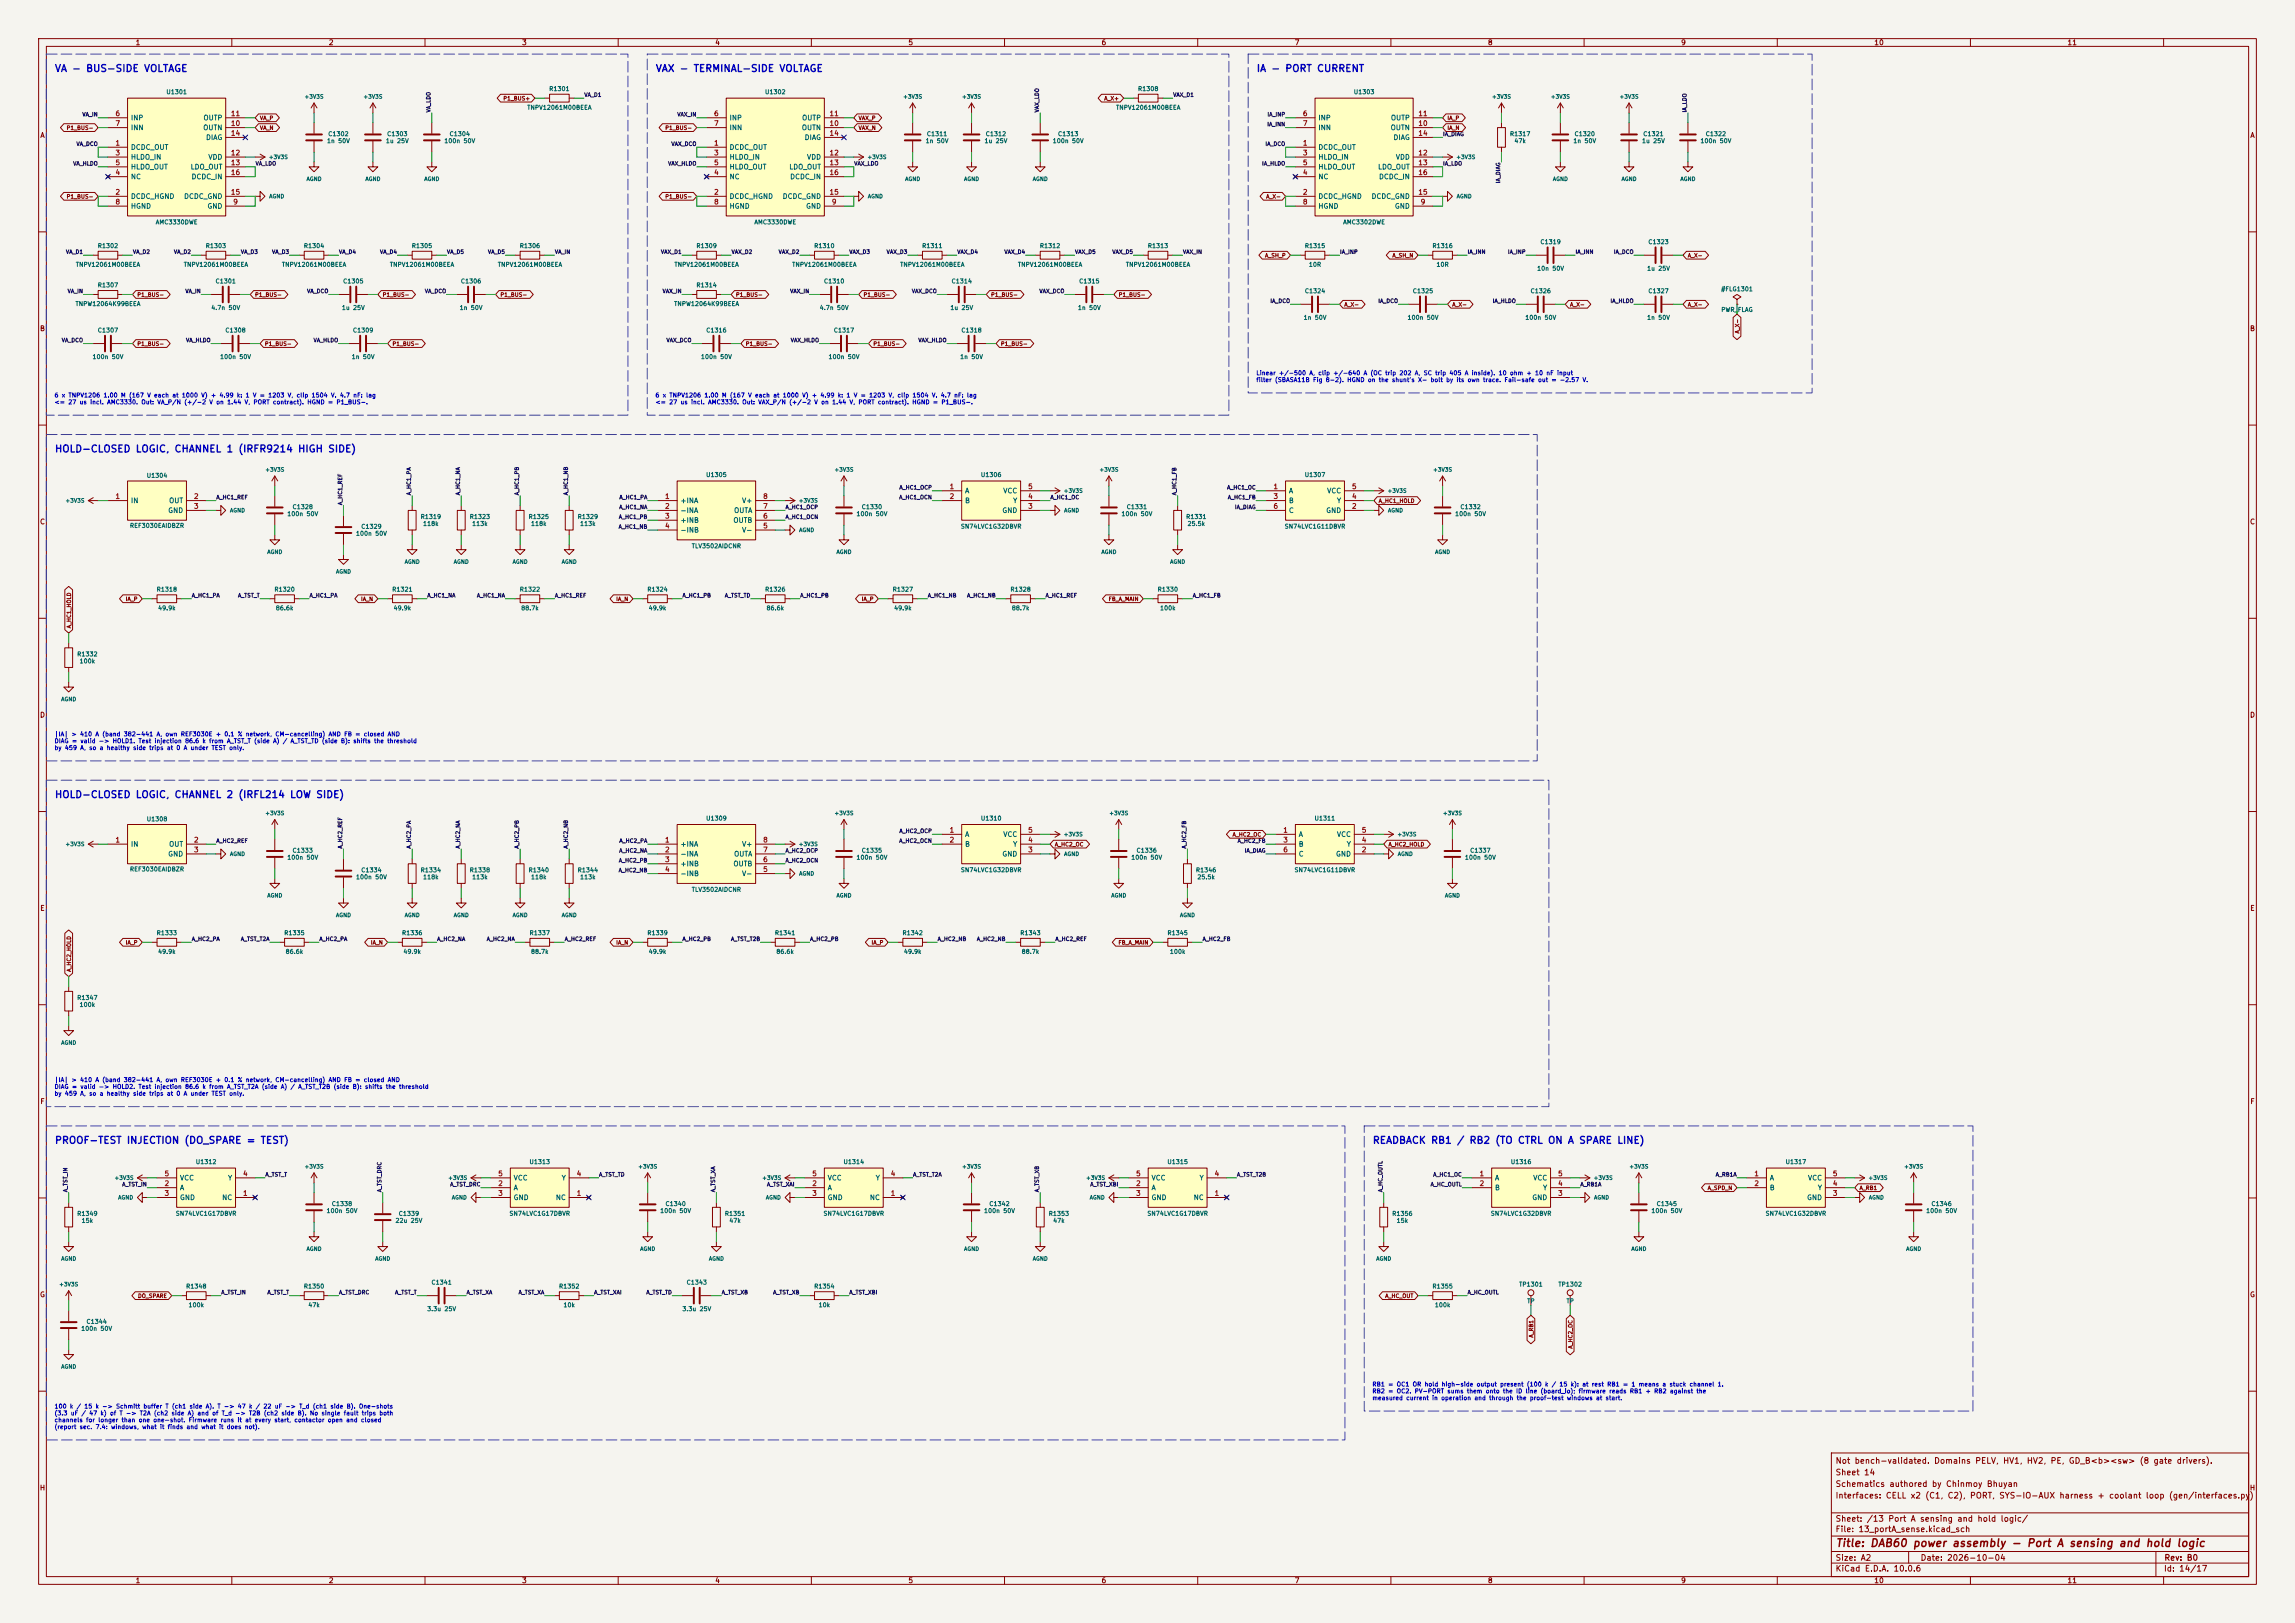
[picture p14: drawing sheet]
<svg xmlns="http://www.w3.org/2000/svg" width="594mm" height="420mm" viewBox="0 0 594 420" stroke-linecap="round" stroke-linejoin="round" font-family="sans-serif">
<defs><g id="words">
<text font-size="2" fill="#840000" x="475" y="400.8">Title: DAB60 power assembly - Port A sensing and hold logic</text>
<g font-size="1.8" fill="#0000c2">
<text x="14.1" y="19.1">VA - BUS-SIDE VOLTAGE</text>
<text x="169.6" y="19.1">VAX - TERMINAL-SIDE VOLTAGE</text>
<text x="325.1" y="19.1">IA - PORT CURRENT</text>
<text x="14.1" y="117.5">HOLD-CLOSED LOGIC, CHANNEL 1 (IRFR9214 HIGH SIDE)</text>
<text x="14.1" y="207">HOLD-CLOSED LOGIC, CHANNEL 2 (IRFL214 LOW SIDE)</text>
<text x="14.1" y="296.4">PROOF-TEST INJECTION (DO_SPARE = TEST)</text>
<text x="355.2" y="296.4">READBACK RB1 / RB2 (TO CTRL ON A SPARE LINE)</text>
</g>
<g font-size="1.5" fill="#840000">
<text x="475" y="382.1">Sheet 14</text>
<text x="475" y="379.1">Not bench-validated. Domains PELV, HV1, HV2, PE, GD_B&lt;b&gt;&lt;sw&gt; (8 gate drivers).</text>
<text x="475" y="388.1">Interfaces: CELL x2 (C1, C2), PORT, SYS-IO-AUX harness + coolant loop (gen/interfaces.py)</text>
<text x="475" y="385.1">Schematics authored by Chinmoy Bhuyan</text>
<text x="475" y="394.1">Sheet: /13 Port A sensing and hold logic/</text>
<text x="475" y="396.8">File: 13_portA_sense.kicad_sch</text>
<text x="475" y="407">KiCad E.D.A. 10.0.6</text>
<text x="475" y="404.2">Size: A2</text>
<text x="497" y="404.2">Date: 2026-10-04</text>
<text x="560" y="407">Id: 14/17</text>
<text x="560.1" y="404.2">Rev: B0</text>
</g>
<g font-size="1.3" fill="#840000">
<text x="35" y="12">1</text>
<text x="85" y="12">2</text>
<text x="135" y="12">3</text>
<text x="185" y="12">4</text>
<text x="235" y="12">5</text>
<text x="285" y="12">6</text>
<text x="335" y="12">7</text>
<text x="385" y="12">8</text>
<text x="435" y="12">9</text>
<text x="485" y="12">10</text>
<text x="535" y="12">11</text>
<text x="10.3" y="36">A</text>
<text x="582.3" y="36">A</text>
<text x="10.2" y="86">B</text>
<text x="582.2" y="86">B</text>
<text x="10.2" y="136">C</text>
<text x="582.2" y="136">C</text>
<text x="10.2" y="186">D</text>
<text x="582.2" y="186">D</text>
<text x="10.3" y="236">E</text>
<text x="582.3" y="236">E</text>
<text x="10.3" y="286">F</text>
<text x="582.3" y="286">F</text>
<text x="10.2" y="336">G</text>
<text x="582.2" y="336">G</text>
<text x="10.2" y="386">H</text>
<text x="582.2" y="386">H</text>
<text x="35" y="410">1</text>
<text x="85" y="410">2</text>
<text x="135" y="410">3</text>
<text x="185" y="410">4</text>
<text x="235" y="410">5</text>
<text x="285" y="410">6</text>
<text x="335" y="410">7</text>
<text x="385" y="410">8</text>
<text x="435" y="410">9</text>
<text x="485" y="410">10</text>
<text x="535" y="410">11</text>
</g>
<g font-size="1.3" fill="#a90000">
<text x="29.7" y="30.3">6</text>
<text x="29.7" y="32.9">7</text>
<text x="59.6" y="32.9">10</text>
<text x="59.6" y="30.3">11</text>
<text x="59.6" y="35.4">14</text>
<text x="184.7" y="30.3">6</text>
<text x="184.7" y="32.9">7</text>
<text x="214.6" y="32.9">10</text>
<text x="214.6" y="30.3">11</text>
<text x="214.6" y="35.4">14</text>
<text x="337.1" y="30.3">6</text>
<text x="337.1" y="32.9">7</text>
<text x="367" y="32.9">10</text>
<text x="367" y="30.3">11</text>
<text x="367" y="35.4">14</text>
<text x="29.7" y="38">1</text>
<text x="29.7" y="40.5">3</text>
<text x="59.6" y="40.5">12</text>
<text x="184.7" y="38">1</text>
<text x="184.7" y="40.5">3</text>
<text x="214.6" y="40.5">12</text>
<text x="337.1" y="38">1</text>
<text x="337.1" y="40.5">3</text>
<text x="367" y="40.5">12</text>
<text x="29.7" y="45.6">4</text>
<text x="29.7" y="43">5</text>
<text x="59.6" y="43">13</text>
<text x="59.6" y="45.6">16</text>
<text x="184.7" y="45.6">4</text>
<text x="184.7" y="43">5</text>
<text x="214.6" y="43">13</text>
<text x="214.6" y="45.6">16</text>
<text x="337.1" y="45.6">4</text>
<text x="337.1" y="43">5</text>
<text x="367" y="43">13</text>
<text x="367" y="45.6">16</text>
<text x="29.7" y="50.7">2</text>
<text x="29.7" y="53.2">8</text>
<text x="59.6" y="50.7">15</text>
<text x="60.2" y="53.2">9</text>
<text x="184.7" y="50.7">2</text>
<text x="184.7" y="53.2">8</text>
<text x="214.6" y="50.7">15</text>
<text x="215.2" y="53.2">9</text>
<text x="337.1" y="50.7">2</text>
<text x="337.1" y="53.2">8</text>
<text x="367" y="50.7">15</text>
<text x="367.6" y="53.2">9</text>
<text x="29.7" y="129.4">1</text>
<text x="50.1" y="129.4">2</text>
<text x="50.1" y="131.9">3</text>
<text x="172" y="129.4">1</text>
<text x="172" y="131.9">2</text>
<text x="197.4" y="131.9">7</text>
<text x="197.4" y="129.4">8</text>
<text x="245.6" y="126.9">1</text>
<text x="245.6" y="129.4">2</text>
<text x="266" y="131.9">3</text>
<text x="266" y="129.4">4</text>
<text x="266" y="126.9">5</text>
<text x="329.5" y="126.9">1</text>
<text x="329.5" y="129.4">3</text>
<text x="329.5" y="131.9">6</text>
<text x="349.8" y="131.9">2</text>
<text x="349.8" y="129.4">4</text>
<text x="349.8" y="126.9">5</text>
<text x="172" y="134.5">3</text>
<text x="172" y="137">4</text>
<text x="197.4" y="137">5</text>
<text x="197.4" y="134.5">6</text>
<text x="245.6" y="215.8">1</text>
<text x="266" y="215.8">5</text>
<text x="332" y="215.8">1</text>
<text x="352.3" y="215.8">5</text>
<text x="29.7" y="218.3">1</text>
<text x="50.1" y="218.3">2</text>
<text x="50.1" y="220.8">3</text>
<text x="172" y="218.3">1</text>
<text x="172" y="220.8">2</text>
<text x="197.4" y="220.8">7</text>
<text x="197.4" y="218.3">8</text>
<text x="245.6" y="218.3">2</text>
<text x="266" y="220.8">3</text>
<text x="266" y="218.3">4</text>
<text x="332" y="218.3">3</text>
<text x="332" y="220.8">6</text>
<text x="352.3" y="220.8">2</text>
<text x="352.3" y="218.3">4</text>
<text x="172" y="223.4">3</text>
<text x="172" y="225.9">4</text>
<text x="197.4" y="225.9">5</text>
<text x="197.4" y="223.4">6</text>
<text x="42.4" y="304.7">5</text>
<text x="62.8" y="304.7">4</text>
<text x="128.8" y="304.7">5</text>
<text x="149.1" y="304.7">4</text>
<text x="210.1" y="304.7">5</text>
<text x="230.4" y="304.7">4</text>
<text x="293.9" y="304.7">5</text>
<text x="314.2" y="304.7">4</text>
<text x="382.8" y="304.7">1</text>
<text x="403.1" y="304.7">5</text>
<text x="453.9" y="304.7">1</text>
<text x="474.2" y="304.7">5</text>
<text x="42.4" y="307.2">2</text>
<text x="42.4" y="309.7">3</text>
<text x="62.8" y="309.7">1</text>
<text x="128.8" y="307.2">2</text>
<text x="128.8" y="309.7">3</text>
<text x="149.1" y="309.7">1</text>
<text x="210.1" y="307.2">2</text>
<text x="210.1" y="309.7">3</text>
<text x="230.4" y="309.7">1</text>
<text x="293.9" y="307.2">2</text>
<text x="293.9" y="309.7">3</text>
<text x="314.2" y="309.7">1</text>
<text x="382.8" y="307.2">2</text>
<text x="403.1" y="309.7">3</text>
<text x="403.1" y="307.2">4</text>
<text x="453.9" y="307.2">2</text>
<text x="474.2" y="309.7">3</text>
<text x="474.2" y="307.2">4</text>
</g>
<g font-size="1.3" fill="#006464">
<text x="33.8" y="31.4">INP</text>
<text x="33.8" y="34">INN</text>
<text x="52.5" y="34">OUTN</text>
<text x="52.5" y="31.4">OUTP</text>
<text x="188.7" y="31.4">INP</text>
<text x="188.7" y="34">INN</text>
<text x="207.4" y="34">OUTN</text>
<text x="207.5" y="31.4">OUTP</text>
<text x="341.1" y="31.4">INP</text>
<text x="341.1" y="34">INN</text>
<text x="359.8" y="34">OUTN</text>
<text x="359.9" y="31.4">OUTP</text>
<text x="33.8" y="39.1">DCDC_OUT</text>
<text x="33.8" y="41.6">HLDO_IN</text>
<text x="53.2" y="36.5">DIAG</text>
<text x="53.8" y="41.6">VDD</text>
<text x="188.7" y="39.1">DCDC_OUT</text>
<text x="188.7" y="41.6">HLDO_IN</text>
<text x="208.1" y="36.5">DIAG</text>
<text x="208.7" y="41.6">VDD</text>
<text x="341.1" y="39.1">DCDC_OUT</text>
<text x="341.1" y="41.6">HLDO_IN</text>
<text x="360.5" y="36.5">DIAG</text>
<text x="361.1" y="41.6">VDD</text>
<text x="33.8" y="46.7">NC</text>
<text x="33.8" y="44.1">HLDO_OUT</text>
<text x="49.2" y="44.1">LDO_OUT</text>
<text x="49.4" y="46.7">DCDC_IN</text>
<text x="188.7" y="46.7">NC</text>
<text x="188.7" y="44.1">HLDO_OUT</text>
<text x="204.1" y="44.1">LDO_OUT</text>
<text x="204.4" y="46.7">DCDC_IN</text>
<text x="341.1" y="46.7">NC</text>
<text x="341.1" y="44.1">HLDO_OUT</text>
<text x="356.5" y="44.1">LDO_OUT</text>
<text x="356.8" y="46.7">DCDC_IN</text>
<text x="33.8" y="51.8">DCDC_HGND</text>
<text x="47.5" y="51.8">DCDC_GND</text>
<text x="188.7" y="51.8">DCDC_HGND</text>
<text x="202.5" y="51.8">DCDC_GND</text>
<text x="341.1" y="51.8">DCDC_HGND</text>
<text x="354.9" y="51.8">DCDC_GND</text>
<text x="33.8" y="54.3">HGND</text>
<text x="53.6" y="54.3">GND</text>
<text x="188.7" y="54.3">HGND</text>
<text x="208.5" y="54.3">GND</text>
<text x="341.1" y="54.3">HGND</text>
<text x="360.9" y="54.3">GND</text>
<text x="33.8" y="130.5">IN</text>
<text x="43.6" y="130.5">OUT</text>
<text x="176" y="130.5">+INA</text>
<text x="191.9" y="130.5">V+</text>
<text x="249.7" y="128">A</text>
<text x="249.7" y="130.5">B</text>
<text x="259.5" y="128">VCC</text>
<text x="262.1" y="130.5">Y</text>
<text x="333.5" y="128">A</text>
<text x="333.5" y="130.5">B</text>
<text x="343.4" y="128">VCC</text>
<text x="345.9" y="130.5">Y</text>
<text x="43.4" y="133">GND</text>
<text x="176" y="133">-INA</text>
<text x="176" y="135.6">+INB</text>
<text x="189.7" y="135.6">OUTB</text>
<text x="189.9" y="133">OUTA</text>
<text x="259.3" y="133">GND</text>
<text x="333.5" y="133">C</text>
<text x="343.1" y="133">GND</text>
<text x="176" y="138.1">-INB</text>
<text x="191.9" y="138.1">V-</text>
<text x="33.8" y="219.4">IN</text>
<text x="43.4" y="221.9">GND</text>
<text x="43.6" y="219.4">OUT</text>
<text x="176" y="219.4">+INA</text>
<text x="176" y="221.9">-INA</text>
<text x="189.9" y="221.9">OUTA</text>
<text x="191.9" y="219.4">V+</text>
<text x="249.7" y="216.9">A</text>
<text x="249.7" y="219.4">B</text>
<text x="259.3" y="221.9">GND</text>
<text x="259.5" y="216.9">VCC</text>
<text x="262.1" y="219.4">Y</text>
<text x="336" y="216.9">A</text>
<text x="336" y="219.4">B</text>
<text x="336" y="221.9">C</text>
<text x="345.7" y="221.9">GND</text>
<text x="345.9" y="216.9">VCC</text>
<text x="348.4" y="219.4">Y</text>
<text x="176" y="224.5">+INB</text>
<text x="176" y="227">-INB</text>
<text x="189.7" y="224.5">OUTB</text>
<text x="191.9" y="227">V-</text>
<text x="46.5" y="305.8">VCC</text>
<text x="58.9" y="305.8">Y</text>
<text x="132.8" y="305.8">VCC</text>
<text x="145.2" y="305.8">Y</text>
<text x="214.1" y="305.8">VCC</text>
<text x="226.5" y="305.8">Y</text>
<text x="297.9" y="305.8">VCC</text>
<text x="310.3" y="305.8">Y</text>
<text x="386.8" y="305.8">A</text>
<text x="396.7" y="305.8">VCC</text>
<text x="457.9" y="305.8">A</text>
<text x="467.8" y="305.8">VCC</text>
<text x="46.5" y="308.3">A</text>
<text x="46.5" y="310.8">GND</text>
<text x="57.4" y="310.8">NC</text>
<text x="132.8" y="308.3">A</text>
<text x="132.8" y="310.8">GND</text>
<text x="143.7" y="310.8">NC</text>
<text x="214.1" y="308.3">A</text>
<text x="214.1" y="310.8">GND</text>
<text x="225" y="310.8">NC</text>
<text x="297.9" y="308.3">A</text>
<text x="297.9" y="310.8">GND</text>
<text x="308.8" y="310.8">NC</text>
<text x="386.8" y="308.3">B</text>
<text x="396.5" y="310.8">GND</text>
<text x="399.2" y="308.3">Y</text>
<text x="457.9" y="308.3">B</text>
<text x="467.6" y="310.8">GND</text>
<text x="470.4" y="308.3">Y</text>
</g>
<g font-size="1.1" fill="#006464">
<text x="142" y="23.8">R1301</text>
<text x="294.4" y="23.8">R1308</text>
<text x="42.9" y="24.6">U1301</text>
<text x="136.3" y="28.6">TNPV12061M00BEEA</text>
<text x="197.9" y="24.6">U1302</text>
<text x="288.7" y="28.6">TNPV12061M00BEEA</text>
<text x="350.3" y="24.6">U1303</text>
<text x="84.8" y="35.5">C1302</text>
<text x="100.1" y="35.5">C1303</text>
<text x="116.2" y="35.5">C1304</text>
<text x="239.8" y="35.5">C1311</text>
<text x="255" y="35.5">C1312</text>
<text x="273.7" y="35.5">C1313</text>
<text x="390.7" y="35.5">R1317</text>
<text x="407.4" y="35.5">C1320</text>
<text x="425.2" y="35.5">C1321</text>
<text x="441.4" y="35.5">C1322</text>
<text x="84.5" y="37.3">1n 50V</text>
<text x="99.8" y="37.3">1u 25V</text>
<text x="114.9" y="37.3">100n 50V</text>
<text x="239.5" y="37.3">1n 50V</text>
<text x="254.7" y="37.3">1u 25V</text>
<text x="272.4" y="37.3">100n 50V</text>
<text x="391.8" y="37.3">47k</text>
<text x="407.1" y="37.3">1n 50V</text>
<text x="424.9" y="37.3">1u 25V</text>
<text x="440" y="37.3">100n 50V</text>
<text x="40.2" y="58.3">AMC3330DWE</text>
<text x="195.1" y="58.3">AMC3330DWE</text>
<text x="347.5" y="58.3">AMC3302DWE</text>
<text x="25.2" y="64.5">R1302</text>
<text x="53.1" y="64.5">R1303</text>
<text x="78.5" y="64.5">R1304</text>
<text x="106.5" y="64.5">R1305</text>
<text x="134.4" y="64.5">R1306</text>
<text x="180.1" y="64.5">R1309</text>
<text x="210.6" y="64.5">R1310</text>
<text x="238.5" y="64.5">R1311</text>
<text x="269" y="64.5">R1312</text>
<text x="297" y="64.5">R1313</text>
<text x="337.6" y="64.5">R1315</text>
<text x="370.6" y="64.5">R1316</text>
<text x="398.6" y="63.4">C1319</text>
<text x="426.5" y="63.4">C1323</text>
<text x="19.5" y="69.3">TNPV12061M00BEEA</text>
<text x="47.4" y="69.3">TNPV12061M00BEEA</text>
<text x="72.8" y="69.3">TNPV12061M00BEEA</text>
<text x="100.8" y="69.3">TNPV12061M00BEEA</text>
<text x="128.7" y="69.3">TNPV12061M00BEEA</text>
<text x="174.4" y="69.3">TNPV12061M00BEEA</text>
<text x="204.9" y="69.3">TNPV12061M00BEEA</text>
<text x="232.9" y="69.3">TNPV12061M00BEEA</text>
<text x="263.3" y="69.3">TNPV12061M00BEEA</text>
<text x="291.3" y="69.3">TNPV12061M00BEEA</text>
<text x="338.7" y="69.3">10R</text>
<text x="371.7" y="69.3">10R</text>
<text x="397.7" y="70.3">10n 50V</text>
<text x="426.2" y="70.3">1u 25V</text>
<text x="25.2" y="74.6">R1307</text>
<text x="55.7" y="73.6">C1301</text>
<text x="88.7" y="73.6">C1305</text>
<text x="119.2" y="73.6">C1306</text>
<text x="180.1" y="74.6">R1314</text>
<text x="213.1" y="73.6">C1310</text>
<text x="246.2" y="73.6">C1314</text>
<text x="279.2" y="73.6">C1315</text>
<text x="337.6" y="76.1">C1324</text>
<text x="365.5" y="76.1">C1325</text>
<text x="396" y="76.1">C1326</text>
<text x="426.5" y="76.1">C1327</text>
<text x="445.4" y="75.6">#FLG1301</text>
<text x="19.4" y="79.4">TNPW12064K99BEEA</text>
<text x="54.6" y="80.5">4.7n 50V</text>
<text x="88.4" y="80.5">1u 25V</text>
<text x="118.9" y="80.5">1n 50V</text>
<text x="174.4" y="79.4">TNPW12064K99BEEA</text>
<text x="212" y="80.5">4.7n 50V</text>
<text x="245.9" y="80.5">1u 25V</text>
<text x="278.9" y="80.5">1n 50V</text>
<text x="337.3" y="83">1n 50V</text>
<text x="364.2" y="83">100n 50V</text>
<text x="394.7" y="83">100n 50V</text>
<text x="426.2" y="83">1n 50V</text>
<text x="445.4" y="81">PWR_FLAG</text>
<text x="25.2" y="86.3">C1307</text>
<text x="58.2" y="86.3">C1308</text>
<text x="91.2" y="86.3">C1309</text>
<text x="182.7" y="86.3">C1316</text>
<text x="215.7" y="86.3">C1317</text>
<text x="248.7" y="86.3">C1318</text>
<text x="23.8" y="93.2">100n 50V</text>
<text x="56.8" y="93.2">100n 50V</text>
<text x="90.9" y="93.2">1n 50V</text>
<text x="181.3" y="93.2">100n 50V</text>
<text x="214.3" y="93.2">100n 50V</text>
<text x="248.4" y="93.2">1n 50V</text>
<text x="37.9" y="123.9">U1304</text>
<text x="182.6" y="123.7">U1305</text>
<text x="253.8" y="123.7">U1306</text>
<text x="337.6" y="123.7">U1307</text>
<text x="33.5" y="136.9">REF3030EAIDBZR</text>
<text x="74.2" y="133.8">100n 50V</text>
<text x="75.6" y="132">C1328</text>
<text x="93.4" y="137.1">C1329</text>
<text x="108.8" y="134.6">R1319</text>
<text x="109.4" y="136.4">118k</text>
<text x="121.5" y="134.6">R1323</text>
<text x="122.1" y="136.4">113k</text>
<text x="136.7" y="134.6">R1325</text>
<text x="137.3" y="136.4">118k</text>
<text x="149.4" y="134.6">R1329</text>
<text x="150" y="136.4">113k</text>
<text x="221.6" y="133.8">100n 50V</text>
<text x="222.9" y="132">C1330</text>
<text x="248.6" y="137.1">SN74LVC1G32DBVR</text>
<text x="290.1" y="133.8">100n 50V</text>
<text x="291.5" y="132">C1331</text>
<text x="306.9" y="134.6">R1331</text>
<text x="307.2" y="136.4">25.5k</text>
<text x="332.4" y="137.1">SN74LVC1G11DBVR</text>
<text x="376.5" y="133.8">100n 50V</text>
<text x="377.9" y="132">C1332</text>
<text x="92" y="138.9">100n 50V</text>
<text x="178.9" y="142.1">TLV3502AIDCNR</text>
<text x="40.4" y="153.4">R1318</text>
<text x="70.9" y="153.4">R1320</text>
<text x="101.4" y="153.4">R1321</text>
<text x="134.4" y="153.4">R1322</text>
<text x="167.4" y="153.4">R1324</text>
<text x="197.9" y="153.4">R1326</text>
<text x="230.9" y="153.4">R1327</text>
<text x="261.4" y="153.4">R1328</text>
<text x="299.5" y="153.4">R1330</text>
<text x="40.8" y="158.2">49.9k</text>
<text x="71.3" y="158.2">86.6k</text>
<text x="101.8" y="158.2">49.9k</text>
<text x="134.8" y="158.2">88.7k</text>
<text x="167.8" y="158.2">49.9k</text>
<text x="198.3" y="158.2">86.6k</text>
<text x="231.3" y="158.2">49.9k</text>
<text x="261.8" y="158.2">88.7k</text>
<text x="300.1" y="158.2">100k</text>
<text x="19.9" y="170.1">R1332</text>
<text x="20.5" y="171.9">100k</text>
<text x="37.9" y="212.8">U1308</text>
<text x="182.6" y="212.6">U1309</text>
<text x="253.8" y="212.6">U1310</text>
<text x="340.1" y="212.6">U1311</text>
<text x="75.6" y="220.9">C1333</text>
<text x="222.9" y="220.9">C1335</text>
<text x="294" y="220.9">C1336</text>
<text x="380.4" y="220.9">C1337</text>
<text x="33.5" y="225.8">REF3030EAIDBZR</text>
<text x="74.2" y="222.7">100n 50V</text>
<text x="92" y="227.8">100n 50V</text>
<text x="93.4" y="226">C1334</text>
<text x="108.8" y="226">R1334</text>
<text x="109.4" y="227.8">118k</text>
<text x="121.5" y="226">R1338</text>
<text x="122.1" y="227.8">113k</text>
<text x="136.7" y="226">R1340</text>
<text x="137.3" y="227.8">118k</text>
<text x="149.4" y="226">R1344</text>
<text x="150" y="227.8">113k</text>
<text x="221.6" y="222.7">100n 50V</text>
<text x="248.6" y="226">SN74LVC1G32DBVR</text>
<text x="292.7" y="222.7">100n 50V</text>
<text x="309.4" y="226">R1346</text>
<text x="309.8" y="227.8">25.5k</text>
<text x="334.9" y="226">SN74LVC1G11DBVR</text>
<text x="379" y="222.7">100n 50V</text>
<text x="178.9" y="231">TLV3502AIDCNR</text>
<text x="40.4" y="242.3">R1333</text>
<text x="73.4" y="242.3">R1335</text>
<text x="103.9" y="242.3">R1336</text>
<text x="136.9" y="242.3">R1337</text>
<text x="167.4" y="242.3">R1339</text>
<text x="200.4" y="242.3">R1341</text>
<text x="233.5" y="242.3">R1342</text>
<text x="263.9" y="242.3">R1343</text>
<text x="302" y="242.3">R1345</text>
<text x="40.8" y="247.1">49.9k</text>
<text x="73.8" y="247.1">86.6k</text>
<text x="104.3" y="247.1">49.9k</text>
<text x="137.3" y="247.1">88.7k</text>
<text x="167.8" y="247.1">49.9k</text>
<text x="200.8" y="247.1">86.6k</text>
<text x="233.8" y="247.1">49.9k</text>
<text x="264.3" y="247.1">88.7k</text>
<text x="302.7" y="247.1">100k</text>
<text x="19.9" y="259">R1347</text>
<text x="20.5" y="260.8">100k</text>
<text x="50.6" y="301.5">U1312</text>
<text x="136.9" y="301.5">U1313</text>
<text x="218.2" y="301.5">U1314</text>
<text x="302" y="301.5">U1315</text>
<text x="390.9" y="301.5">U1316</text>
<text x="462" y="301.5">U1317</text>
<text x="19.9" y="314.9">R1349</text>
<text x="21" y="316.7">15k</text>
<text x="45.4" y="314.9">SN74LVC1G17DBVR</text>
<text x="84.4" y="314.2">100n 50V</text>
<text x="85.8" y="312.4">C1338</text>
<text x="102.2" y="316.7">22u 25V</text>
<text x="103.1" y="314.9">C1339</text>
<text x="131.7" y="314.9">SN74LVC1G17DBVR</text>
<text x="170.8" y="314.2">100n 50V</text>
<text x="172.1" y="312.4">C1340</text>
<text x="187.5" y="314.9">R1351</text>
<text x="188.6" y="316.7">47k</text>
<text x="213" y="314.9">SN74LVC1G17DBVR</text>
<text x="254.6" y="314.2">100n 50V</text>
<text x="255.9" y="312.4">C1342</text>
<text x="271.3" y="314.9">R1353</text>
<text x="272.5" y="316.7">47k</text>
<text x="296.8" y="314.9">SN74LVC1G17DBVR</text>
<text x="360.2" y="314.9">R1356</text>
<text x="361.4" y="316.7">15k</text>
<text x="385.7" y="314.9">SN74LVC1G32DBVR</text>
<text x="427.3" y="314.2">100n 50V</text>
<text x="428.7" y="312.4">C1345</text>
<text x="456.9" y="314.9">SN74LVC1G32DBVR</text>
<text x="498.4" y="314.2">100n 50V</text>
<text x="499.8" y="312.4">C1346</text>
<text x="48" y="333.7">R1348</text>
<text x="78.5" y="333.7">R1350</text>
<text x="111.5" y="332.7">C1341</text>
<text x="144.6" y="333.7">R1352</text>
<text x="177.6" y="332.7">C1343</text>
<text x="210.6" y="333.7">R1354</text>
<text x="370.6" y="333.7">R1355</text>
<text x="393.1" y="333.2">TP1301</text>
<text x="403.2" y="333.2">TP1302</text>
<text x="48.7" y="338.5">100k</text>
<text x="79.7" y="338.5">47k</text>
<text x="110.4" y="339.5">3.3u 25V</text>
<text x="145.7" y="338.5">10k</text>
<text x="176.5" y="339.5">3.3u 25V</text>
<text x="211.8" y="338.5">10k</text>
<text x="371.3" y="338.5">100k</text>
<text x="395.2" y="337.5">TP</text>
<text x="405.3" y="337.5">TP</text>
<text x="20.9" y="344.6">100n 50V</text>
<text x="22.3" y="342.8">C1344</text>
</g>
<g font-size="1.1" fill="#0000c2">
<text x="325" y="97.4">Linear +/-500 A, clip +/-640 A (OC trip 202 A, SC trip 405 A inside). 10 ohm + 10 nF input</text>
<text x="325" y="99.1">filter (SBASA11B Fig 8-2). HGND on the shunt's X- bolt by its own trace. Fail-safe out = -2.57 V.</text>
<text x="14" y="103.1">6 x TNPV1206 1.00 M (167 V each at 1000 V) + 4.99 k: 1 V = 1203 V, clip 1504 V. 4.7 nF: lag</text>
<text x="14" y="104.9">&lt;= 27 us incl. AMC3330. Out: VA_P/N (+/-2 V on 1.44 V, PORT contract). HGND = P1_BUS-.</text>
<text x="169.5" y="103.1">6 x TNPV1206 1.00 M (167 V each at 1000 V) + 4.99 k: 1 V = 1203 V, clip 1504 V. 4.7 nF: lag</text>
<text x="169.5" y="104.9">&lt;= 27 us incl. AMC3330. Out: VAX_P/N (+/-2 V on 1.44 V, PORT contract). HGND = P1_BUS-.</text>
<text x="14" y="190.8">|IA| &gt; 410 A (band 382-441 A, own REF3030E + 0.1 % network, CM-cancelling) AND FB = closed AND</text>
<text x="14" y="192.6">DIAG = valid -&gt; HOLD1. Test injection 86.6 k from A_TST_T (side A) / A_TST_TD (side B): shifts the threshold</text>
<text x="14" y="194.3">by 459 A, so a healthy side trips at 0 A under TEST only.</text>
<text x="14" y="280.3">|IA| &gt; 410 A (band 382-441 A, own REF3030E + 0.1 % network, CM-cancelling) AND FB = closed AND</text>
<text x="14" y="282">DIAG = valid -&gt; HOLD2. Test injection 86.6 k from A_TST_T2A (side A) / A_TST_T2B (side B): shifts the threshold</text>
<text x="14" y="283.8">by 459 A, so a healthy side trips at 0 A under TEST only.</text>
<text x="355.1" y="359">RB1 = OC1 OR hold high-side output present (100 k / 15 k): at rest RB1 = 1 means a stuck channel 1.</text>
<text x="14" y="364.7">100 k / 15 k -&gt; Schmitt buffer T (ch1 side A). T -&gt; 47 k / 22 uF -&gt; T_d (ch1 side B). One-shots</text>
<text x="355.1" y="360.8">RB2 = OC2. PV-PORT sums them onto the ID line (board_io); firmware reads RB1 + RB2 against the</text>
<text x="355.1" y="362.6">measured current in operation and through the proof-test windows at start.</text>
<text x="14" y="366.5">(3.3 uF / 47 k) of T -&gt; T2A (ch2 side A) and of T_d -&gt; T2B (ch2 side B). No single fault trips both</text>
<text x="14" y="368.3">channels for longer than one one-shot. Firmware runs it at every start, contactor open and closed</text>
<text x="14" y="370.1">(report sec. 7.4: windows, what it finds and what it does not).</text>
</g>
<g font-size="1" fill="#006464">
<text x="78.7" y="25.8">+3V3S</text>
<text x="93.9" y="25.8">+3V3S</text>
<text x="233.6" y="25.8">+3V3S</text>
<text x="248.9" y="25.8">+3V3S</text>
<text x="386" y="25.8">+3V3S</text>
<text x="401.3" y="25.8">+3V3S</text>
<text x="419.1" y="25.8">+3V3S</text>
<text x="69.5" y="41.4">+3V3S</text>
<text x="224.4" y="41.4">+3V3S</text>
<text x="376.8" y="41.4">+3V3S</text>
<text x="79.2" y="47.1">AGND</text>
<text x="94.5" y="47.1">AGND</text>
<text x="109.7" y="47.1">AGND</text>
<text x="234.2" y="47.1">AGND</text>
<text x="249.4" y="47.1">AGND</text>
<text x="267.2" y="47.1">AGND</text>
<text x="401.8" y="47.1">AGND</text>
<text x="419.6" y="47.1">AGND</text>
<text x="434.8" y="47.1">AGND</text>
<text x="69.6" y="51.6">AGND</text>
<text x="224.5" y="51.6">AGND</text>
<text x="376.9" y="51.6">AGND</text>
<text x="68.5" y="122.3">+3V3S</text>
<text x="215.9" y="122.3">+3V3S</text>
<text x="284.4" y="122.3">+3V3S</text>
<text x="370.8" y="122.3">+3V3S</text>
<text x="16.8" y="130.3">+3V3S</text>
<text x="206.6" y="130.3">+3V3S</text>
<text x="275.2" y="127.8">+3V3S</text>
<text x="359" y="127.8">+3V3S</text>
<text x="59.4" y="132.8">AGND</text>
<text x="206.7" y="137.9">AGND</text>
<text x="275.3" y="132.8">AGND</text>
<text x="359.1" y="132.8">AGND</text>
<text x="69.1" y="143.6">AGND</text>
<text x="216.4" y="143.6">AGND</text>
<text x="285" y="143.6">AGND</text>
<text x="371.3" y="143.6">AGND</text>
<text x="86.8" y="148.7">AGND</text>
<text x="104.6" y="146.1">AGND</text>
<text x="117.3" y="146.1">AGND</text>
<text x="132.6" y="146.1">AGND</text>
<text x="145.3" y="146.1">AGND</text>
<text x="302.7" y="146.1">AGND</text>
<text x="15.7" y="181.7">AGND</text>
<text x="68.5" y="211.2">+3V3S</text>
<text x="215.9" y="211.2">+3V3S</text>
<text x="287" y="211.2">+3V3S</text>
<text x="373.3" y="211.2">+3V3S</text>
<text x="16.8" y="219.2">+3V3S</text>
<text x="59.4" y="221.7">AGND</text>
<text x="206.6" y="219.2">+3V3S</text>
<text x="275.2" y="216.7">+3V3S</text>
<text x="275.3" y="221.7">AGND</text>
<text x="361.6" y="216.7">+3V3S</text>
<text x="361.7" y="221.7">AGND</text>
<text x="206.7" y="226.8">AGND</text>
<text x="69.1" y="232.5">AGND</text>
<text x="216.4" y="232.5">AGND</text>
<text x="287.5" y="232.5">AGND</text>
<text x="373.9" y="232.5">AGND</text>
<text x="86.8" y="237.6">AGND</text>
<text x="104.6" y="237.6">AGND</text>
<text x="117.3" y="237.6">AGND</text>
<text x="132.6" y="237.6">AGND</text>
<text x="145.3" y="237.6">AGND</text>
<text x="305.3" y="237.6">AGND</text>
<text x="15.7" y="270.6">AGND</text>
<text x="29.5" y="305.6">+3V3S</text>
<text x="78.7" y="302.6">+3V3S</text>
<text x="115.9" y="305.6">+3V3S</text>
<text x="165.1" y="302.6">+3V3S</text>
<text x="197.2" y="305.6">+3V3S</text>
<text x="248.9" y="302.6">+3V3S</text>
<text x="281" y="305.6">+3V3S</text>
<text x="412.4" y="305.6">+3V3S</text>
<text x="421.6" y="302.6">+3V3S</text>
<text x="483.5" y="305.6">+3V3S</text>
<text x="492.7" y="302.6">+3V3S</text>
<text x="30.5" y="310.6">AGND</text>
<text x="116.8" y="310.6">AGND</text>
<text x="198.1" y="310.6">AGND</text>
<text x="281.9" y="310.6">AGND</text>
<text x="412.5" y="310.6">AGND</text>
<text x="483.6" y="310.6">AGND</text>
<text x="79.2" y="323.9">AGND</text>
<text x="165.6" y="323.9">AGND</text>
<text x="249.4" y="323.9">AGND</text>
<text x="422.1" y="323.9">AGND</text>
<text x="493.2" y="323.9">AGND</text>
<text x="15.7" y="326.5">AGND</text>
<text x="97" y="326.5">AGND</text>
<text x="183.4" y="326.5">AGND</text>
<text x="267.2" y="326.5">AGND</text>
<text x="356.1" y="326.5">AGND</text>
<text x="15.2" y="333.1">+3V3S</text>
<text x="15.7" y="354.4">AGND</text>
</g>
<g font-size="1" fill="#0f0f0f">
<text x="111.7" y="29.2" transform="rotate(-90 111.7 29.2)">VA_LDO</text>
<text x="151.1" y="25.3">VA_D1</text>
<text x="269.1" y="29.2" transform="rotate(-90 269.1 29.2)">VAX_LDO</text>
<text x="303.5" y="25.3">VAX_D1</text>
<text x="436.8" y="29.2" transform="rotate(-90 436.8 29.2)">IA_LDO</text>
<text x="21.2" y="30.4">VA_IN</text>
<text x="175.2" y="30.4">VAX_IN</text>
<text x="327.9" y="32.9">IA_INN</text>
<text x="327.9" y="30.4">IA_INP</text>
<text x="373.4" y="35.5">IA_DIAG</text>
<text x="19.7" y="38">VA_DCO</text>
<text x="173.7" y="38">VAX_DCO</text>
<text x="327.4" y="38">IA_DCO</text>
<text x="18.8" y="43.1">VA_HLDO</text>
<text x="66" y="43.1">VA_LDO</text>
<text x="172.8" y="43.1">VAX_HLDO</text>
<text x="221" y="43.1">VAX_LDO</text>
<text x="326.5" y="43.1">IA_HLDO</text>
<text x="373.4" y="43.1">IA_LDO</text>
<text x="388.5" y="47.5" transform="rotate(-90 388.5 47.5)">IA_DIAG</text>
<text x="17" y="65.9">VA_D1</text>
<text x="34.3" y="65.9">VA_D2</text>
<text x="44.9" y="65.9">VA_D2</text>
<text x="62.2" y="65.9">VA_D3</text>
<text x="70.3" y="65.9">VA_D3</text>
<text x="87.6" y="65.9">VA_D4</text>
<text x="98.2" y="65.9">VA_D4</text>
<text x="115.6" y="65.9">VA_D5</text>
<text x="126.2" y="65.9">VA_D5</text>
<text x="143.5" y="65.9">VA_IN</text>
<text x="170.9" y="65.9">VAX_D1</text>
<text x="189.2" y="65.9">VAX_D2</text>
<text x="201.4" y="65.9">VAX_D2</text>
<text x="219.7" y="65.9">VAX_D3</text>
<text x="229.4" y="65.9">VAX_D3</text>
<text x="247.7" y="65.9">VAX_D4</text>
<text x="259.8" y="65.9">VAX_D4</text>
<text x="278.1" y="65.9">VAX_D5</text>
<text x="287.8" y="65.9">VAX_D5</text>
<text x="306.1" y="65.9">VAX_IN</text>
<text x="346.7" y="65.9">IA_INP</text>
<text x="379.7" y="65.9">IA_INN</text>
<text x="390.2" y="65.9">IA_INP</text>
<text x="407.7" y="65.9">IA_INN</text>
<text x="417.6" y="65.9">IA_DCO</text>
<text x="17.4" y="76.1">VA_IN</text>
<text x="47.9" y="76.1">VA_IN</text>
<text x="79.4" y="76.1">VA_DCO</text>
<text x="109.8" y="76.1">VA_DCO</text>
<text x="171.4" y="76.1">VAX_IN</text>
<text x="204.4" y="76.1">VAX_IN</text>
<text x="235.9" y="76.1">VAX_DCO</text>
<text x="268.9" y="76.1">VAX_DCO</text>
<text x="328.7" y="78.6">IA_DCO</text>
<text x="356.6" y="78.6">IA_DCO</text>
<text x="386.2" y="78.6">IA_HLDO</text>
<text x="416.7" y="78.6">IA_HLDO</text>
<text x="15.9" y="88.8">VA_DCO</text>
<text x="48" y="88.8">VA_HLDO</text>
<text x="81" y="88.8">VA_HLDO</text>
<text x="172.4" y="88.8">VAX_DCO</text>
<text x="204.6" y="88.8">VAX_HLDO</text>
<text x="237.6" y="88.8">VAX_HLDO</text>
<text x="55.9" y="129.4">A_HC1_REF</text>
<text x="88.8" y="130.8" transform="rotate(-90 88.8 130.8)">A_HC1_REF</text>
<text x="106.6" y="128.3" transform="rotate(-90 106.6 128.3)">A_HC1_PA</text>
<text x="119.3" y="128.3" transform="rotate(-90 119.3 128.3)">A_HC1_NA</text>
<text x="134.5" y="128.3" transform="rotate(-90 134.5 128.3)">A_HC1_PB</text>
<text x="147.2" y="128.3" transform="rotate(-90 147.2 128.3)">A_HC1_NB</text>
<text x="160.2" y="132">A_HC1_NA</text>
<text x="160.2" y="129.4">A_HC1_PA</text>
<text x="203.2" y="132">A_HC1_OCP</text>
<text x="232.6" y="129.4">A_HC1_OCN</text>
<text x="232.7" y="126.9">A_HC1_OCP</text>
<text x="271.8" y="129.4">A_HC1_OC</text>
<text x="304.7" y="128.3" transform="rotate(-90 304.7 128.3)">A_HC1_FB</text>
<text x="317.5" y="126.9">A_HC1_OC</text>
<text x="317.7" y="129.4">A_HC1_FB</text>
<text x="319.5" y="132">IA_DIAG</text>
<text x="160" y="137.1">A_HC1_NB</text>
<text x="160.1" y="134.5">A_HC1_PB</text>
<text x="203.2" y="134.5">A_HC1_OCN</text>
<text x="49.5" y="154.8">A_HC1_PA</text>
<text x="61.5" y="154.8">A_TST_T</text>
<text x="80" y="154.8">A_HC1_PA</text>
<text x="110.5" y="154.8">A_HC1_NA</text>
<text x="123.3" y="154.8">A_HC1_NA</text>
<text x="143.5" y="154.8">A_HC1_REF</text>
<text x="176.5" y="154.8">A_HC1_PB</text>
<text x="187.5" y="154.8">A_TST_TD</text>
<text x="207" y="154.8">A_HC1_PB</text>
<text x="240" y="154.8">A_HC1_NB</text>
<text x="250.2" y="154.8">A_HC1_NB</text>
<text x="270.5" y="154.8">A_HC1_REF</text>
<text x="308.6" y="154.8">A_HC1_FB</text>
<text x="232.7" y="215.8">A_HC2_OCP</text>
<text x="55.9" y="218.3">A_HC2_REF</text>
<text x="88.8" y="219.7" transform="rotate(-90 88.8 219.7)">A_HC2_REF</text>
<text x="106.6" y="219.7" transform="rotate(-90 106.6 219.7)">A_HC2_PA</text>
<text x="119.3" y="219.7" transform="rotate(-90 119.3 219.7)">A_HC2_NA</text>
<text x="134.5" y="219.7" transform="rotate(-90 134.5 219.7)">A_HC2_PB</text>
<text x="147.2" y="219.7" transform="rotate(-90 147.2 219.7)">A_HC2_NB</text>
<text x="160.2" y="220.9">A_HC2_NA</text>
<text x="160.2" y="218.3">A_HC2_PA</text>
<text x="203.2" y="220.9">A_HC2_OCP</text>
<text x="232.6" y="218.3">A_HC2_OCN</text>
<text x="307.2" y="219.7" transform="rotate(-90 307.2 219.7)">A_HC2_FB</text>
<text x="320.2" y="218.3">A_HC2_FB</text>
<text x="322" y="220.9">IA_DIAG</text>
<text x="160" y="226">A_HC2_NB</text>
<text x="160.1" y="223.4">A_HC2_PB</text>
<text x="203.2" y="223.4">A_HC2_OCN</text>
<text x="49.5" y="243.7">A_HC2_PA</text>
<text x="62.2" y="243.7">A_TST_T2A</text>
<text x="82.6" y="243.7">A_HC2_PA</text>
<text x="113" y="243.7">A_HC2_NA</text>
<text x="125.9" y="243.7">A_HC2_NA</text>
<text x="146.1" y="243.7">A_HC2_REF</text>
<text x="176.5" y="243.7">A_HC2_PB</text>
<text x="189.1" y="243.7">A_TST_T2B</text>
<text x="209.6" y="243.7">A_HC2_PB</text>
<text x="242.6" y="243.7">A_HC2_NB</text>
<text x="252.7" y="243.7">A_HC2_NB</text>
<text x="273.1" y="243.7">A_HC2_REF</text>
<text x="311.2" y="243.7">A_HC2_FB</text>
<text x="68.6" y="304.7">A_TST_T</text>
<text x="154.9" y="304.7">A_TST_TD</text>
<text x="236.2" y="304.7">A_TST_T2A</text>
<text x="320" y="304.7">A_TST_T2B</text>
<text x="370.8" y="304.7">A_HC1_OC</text>
<text x="444" y="304.7">A_RB1A</text>
<text x="17.7" y="308.6" transform="rotate(-90 17.7 308.6)">A_TST_IN</text>
<text x="31.5" y="307.2">A_TST_IN</text>
<text x="99" y="308.6" transform="rotate(-90 99 308.6)">A_TST_DRC</text>
<text x="116.4" y="307.2">A_TST_DRC</text>
<text x="185.3" y="308.6" transform="rotate(-90 185.3 308.6)">A_TST_XA</text>
<text x="198.4" y="307.2">A_TST_XAI</text>
<text x="269.1" y="308.6" transform="rotate(-90 269.1 308.6)">A_TST_XB</text>
<text x="282.1" y="307.2">A_TST_XBI</text>
<text x="358" y="308.6" transform="rotate(-90 358 308.6)">A_HC_OUTL</text>
<text x="370.2" y="307.2">A_HC_OUTL</text>
<text x="408.9" y="307.2">A_RB1A</text>
<text x="57.2" y="335.2">A_TST_IN</text>
<text x="69.1" y="335.2">A_TST_T</text>
<text x="87.6" y="335.2">A_TST_DRC</text>
<text x="102.1" y="335.2">A_TST_T</text>
<text x="120.7" y="335.2">A_TST_XA</text>
<text x="134.1" y="335.2">A_TST_XA</text>
<text x="153.7" y="335.2">A_TST_XAI</text>
<text x="167.2" y="335.2">A_TST_TD</text>
<text x="186.7" y="335.2">A_TST_XB</text>
<text x="200" y="335.2">A_TST_XB</text>
<text x="219.7" y="335.2">A_TST_XBI</text>
<text x="379.7" y="335.2">A_HC_OUTL</text>
</g>
<g font-size="1" fill="#840000">
<text x="130.2" y="26.2">P1_BUS+</text>
<text x="285.7" y="26.2">A_X+</text>
<text x="17.1" y="33.8">P1_BUS-</text>
<text x="67.2" y="33.8">VA_N</text>
<text x="67.2" y="31.3">VA_P</text>
<text x="172.1" y="33.8">P1_BUS-</text>
<text x="222.1" y="31.3">VAX_P</text>
<text x="222.1" y="33.8">VAX_N</text>
<text x="374.5" y="33.8">IA_N</text>
<text x="374.5" y="31.3">IA_P</text>
<text x="17.1" y="51.6">P1_BUS-</text>
<text x="172.1" y="51.6">P1_BUS-</text>
<text x="327.6" y="51.6">A_X-</text>
<text x="327.3" y="66.9">A_SH_P</text>
<text x="360.3" y="66.9">A_SH_N</text>
<text x="436.7" y="66.9">A_X-</text>
<text x="35.4" y="77">P1_BUS-</text>
<text x="65.9" y="77">P1_BUS-</text>
<text x="98.9" y="77">P1_BUS-</text>
<text x="129.4" y="77">P1_BUS-</text>
<text x="190.4" y="77">P1_BUS-</text>
<text x="223.4" y="77">P1_BUS-</text>
<text x="256.4" y="77">P1_BUS-</text>
<text x="289.4" y="77">P1_BUS-</text>
<text x="347.8" y="79.6">A_X-</text>
<text x="375.8" y="79.6">A_X-</text>
<text x="406.3" y="79.6">A_X-</text>
<text x="436.7" y="79.6">A_X-</text>
<text x="35.4" y="89.7">P1_BUS-</text>
<text x="68.4" y="89.7">P1_BUS-</text>
<text x="101.5" y="89.7">P1_BUS-</text>
<text x="192.9" y="89.7">P1_BUS-</text>
<text x="225.9" y="89.7">P1_BUS-</text>
<text x="258.9" y="89.7">P1_BUS-</text>
<text x="450.4" y="86.4" transform="rotate(-90 450.4 86.4)">A_X-</text>
<text x="356.7" y="130.4">A_HC1_HOLD</text>
<text x="32.4" y="155.8">IA_P</text>
<text x="93.3" y="155.8">IA_N</text>
<text x="159.4" y="155.8">IA_N</text>
<text x="222.9" y="155.8">IA_P</text>
<text x="286.8" y="155.8">FB_A_MAIN</text>
<text x="18.6" y="162.7" transform="rotate(-90 18.6 162.7)">A_HC1_HOLD</text>
<text x="272.9" y="219.3">A_HC2_OC</text>
<text x="318.9" y="216.7">A_HC2_OC</text>
<text x="359.3" y="219.3">A_HC2_HOLD</text>
<text x="32.4" y="244.7">IA_P</text>
<text x="95.9" y="244.7">IA_N</text>
<text x="159.4" y="244.7">IA_N</text>
<text x="225.4" y="244.7">IA_P</text>
<text x="289.4" y="244.7">FB_A_MAIN</text>
<text x="18.6" y="251.6" transform="rotate(-90 18.6 251.6)">A_HC2_HOLD</text>
<text x="441.9" y="308.2">A_SPD_N</text>
<text x="481.2" y="308.2">A_RB1</text>
<text x="35.6" y="336.1">DO_SPARE</text>
<text x="358.4" y="336.1">A_HC_OUT</text>
<text x="397.1" y="346.3" transform="rotate(-90 397.1 346.3)">A_RB1</text>
<text x="407.2" y="349.1" transform="rotate(-90 407.2 349.1)">A_HC2_OC</text>
</g>
</g></defs>
<path d="M0 0h594v420h-594z" fill="#f5f4ef" stroke="#f5f4ef" stroke-width=".26"/>
<g fill="none" stroke="#840000" stroke-width=".26">
<path d="M10 10h574v400h-574zM12 12h570v396h-570zM60 10v2M110 10v2M160 10v2M210 10v2M260 10v2M310 10v2M360 10v2M410 10v2M460 10v2M510 10v2"/>
<path d="M560 10v2M236.2 31.8v2.7M236.2 36.6v2.8M10 60h2M295.9 66h1.3M297.2 65h5.1v2.1h-5.1zM302.3 66h1.2M582 60h2M214.6 88.9h2.8M219.5 88.9h2.7M10 110h2M582 110h2"/>
<path d="M10 160h2M582 160h2M10 210h2M582 210h2M10 260h2M582 260h2M10 310h2M480.1 304.8h2.5M481.3 304l1.3 .8M482.6 304.8l-1.3 .8M582 310h2M10 360h2"/>
<path d="M474 376h108v32h-108zM582 360h2M474 397.5h108M474 391.5h108M60 408v2M110 408v2M160 408v2M210 408v2M260 408v2M310 408v2M360 408v2M410 408v2"/>
<path d="M460 408v2M474 404.5h108M474 401.5h108M494 401.5v3M510 408v2M558 401.5v6.5M560 408v2"/>
</g>
<path d="M234.2 34.8h4.1M234.2 36.3h4.1M217.7 86.9v4M219.2 86.9v4" fill="none" stroke="#840000" stroke-width=".51"/>
<path d="M33 25.4h25.4v30.5h-25.4z" fill="#ffffc2"/>
<g fill="none" stroke="#840000" stroke-width=".26">
<path d="M27.9 38.1h5.1M27.9 30.5h5.1M27.9 33h5.1M33 25.4h25.4v30.5h-25.4zM58.4 30.5h5.1M58.4 33h5.1M58.4 35.6h5.1M81.3 26.7l-.8 1.2M81.3 26.7l.7 1.2M81.3 26.7v2.5M96.5 26.7l-.7 1.2M96.5 26.7l.8 1.2"/>
<path d="M96.5 26.7v2.5M141 25.4h1.2M142.2 24.4h5.1v2h-5.1zM147.3 25.4h1.3M293.4 25.4h1.2M294.6 24.4h5.1v2h-5.1zM299.7 25.4h1.3M27.6 45.3l.7 .8M27.9 50.8h5.1M27.9 40.6h5.1M27.9 45.7h5.1M27.9 43.2h5.1"/>
<path d="M27.9 53.3h5.1M28.3 45.3l-.7 .8M58.4 50.8h5.1M58.4 40.6h5.1M58.4 45.7h5.1M58.4 43.2h5.1M58.4 53.3h5.1M24.1 66h1.3M24.1 76.2h1.3M25.4 65h5.1v2.1h-5.1zM25.4 75.2h5.1v2h-5.1zM30.5 66h1.2"/>
<path d="M30.5 76.2h1.2M133.3 66h1.3M134.6 65h5.1v2.1h-5.1zM139.7 66h1.3M336.5 66h1.3M337.8 65h5.1v2.1h-5.1zM342.9 66h1.3M24.1 88.9h2.8M29 88.9h2.7M133.6 223.5h2v5.1h-2zM134.6 232.4v1.3h1.3l-1.3 1.3-1.3-1.3h1.3M134.6 222.3v1.2"/>
<path d="M134.6 228.6v1.3M146.3 223.5h2v5.1h-2zM147.3 232.4v1.3h1.3l-1.3 1.3-1.3-1.3h1.3M147.3 222.3v1.2M147.3 228.6v1.3M135.9 243.8h1.3M137.2 242.8h5v2.1h-5zM142.2 243.8h1.3M251.5 318.8v1.2h1.2l-1.2 1.3-1.3-1.3h1.3M251.5 303.5l-.8 1.3M251.5 303.5l.7 1.3M251.5 303.5v2.6"/>
<path d="M268.2 312.4h2.1v5.1h-2.1zM269.2 311.2v1.2M269.2 317.5v1.3M110.5 335.3h2.8M115.3 335.3h2.8M176.5 335.3h2.8M181.4 335.3h2.7M185.4 321.3v1.3h1.3l-1.3 1.3-1.3-1.3h1.3M269.2 321.3v1.3h1.3l-1.3 1.3-1.2-1.3h1.2"/>
</g>
<path d="M27.2 86.9v4M28.7 86.9v4M113.5 333.2v4.1M115.1 333.2v4.1M179.6 333.2v4.1M181.1 333.2v4.1" fill="none" stroke="#840000" stroke-width=".51"/>
<path d="M33 124.5h15.3v10.1h-15.3z" fill="#ffffc2"/>
<g fill="none" stroke="#840000" stroke-width=".26">
<path d="M111.8 41.9v1.3h1.2l-1.2 1.3-1.3-1.3h1.3M90.2 88.9h2.8M95 88.9h2.8M27.9 129.5h5.1M33 124.5h15.3v10.1h-15.3zM48.3 129.5h5M48.3 132.1h5M55.9 132.1h1.2v-1.3l1.3 1.3-1.3 1.3v-1.3M71.1 123.2l-.7 1.3M71.1 123.2l.8 1.3M71.1 123.2v2.5M218.4 123.2l-.7 1.3"/>
<path d="M218.4 123.2l.8 1.3M218.4 123.2v2.5M271.8 215.9h2.5M273 215.1l1.3 .8M274.3 215.9l-1.3 .8M271.8 221h1.2v-1.3l1.3 1.3-1.3 1.3v-1.3M166.4 243.8h1.2M167.6 242.8h5.1v2.1h-5.1zM172.7 243.8h1.3M262.9 243.8h1.3M264.2 242.8h5v2.1h-5zM269.2 243.8h1.3"/>
<path d="M184.4 312.4h2v5.1h-2zM185.4 311.2v1.2M185.4 317.5v1.3M203.2 304.8l1.3 .8M203.2 304.8h2.5M204.5 309.9v-1.3l-1.3 1.3 1.3 1.3v-1.3h1.2M204.5 304l-1.3 .8M251.5 308.6v2.8M251.5 313.4v2.8"/>
</g>
<path d="M93.2 86.9v4M94.7 86.9v4M249.4 311.7h4.1M249.4 313.2h4.1" fill="none" stroke="#840000" stroke-width=".51"/>
<path d="M248.9 213.4h15.3v10.1h-15.3z" fill="#ffffc2"/>
<g fill="none" stroke="#840000" stroke-width=".26">
<path d="M243.8 215.9h5.1M243.8 218.4h5.1M248.9 213.4h15.3v10.1h-15.3zM264.2 215.9h5M264.2 218.4h5M289.6 212.1l-.8 1.3M289.6 212.1l.7 1.3M289.6 212.1v2.5M289.6 217.2v2.8M264.2 221h5M289.6 227.3v1.3h1.2l-1.2 1.3-1.3-1.3h1.3M289.6 222v2.8"/>
<path d="M287 304.8l1.3 .8M287 304.8h2.6M288.3 309.9v-1.3l-1.3 1.3 1.3 1.3v-1.3h1.3M288.3 304l-1.3 .8"/>
</g>
<path d="M287.5 220.2h4.1M287.5 221.7h4.1" fill="none" stroke="#840000" stroke-width=".51"/>
<path d="M213.4 302.3h15.2v10.1h-15.2z" fill="#ffffc2"/>
<g fill="none" stroke="#840000" stroke-width=".26">
<path d="M22.9 129.5l1.2 .8M22.9 129.5h2.5M24.1 128.8l-1.2 .7M196.8 154.9h1.3M198.1 153.9h5.1v2.1h-5.1zM203.2 154.9h1.3M167.6 318.8v1.2h1.3l-1.3 1.3-1.2-1.3h1.2M167.6 303.5v2.6M167.6 308.6v2.8M167.6 313.4v2.8M167.6 303.5l-.7 1.3M167.6 303.5l.8 1.3"/>
<path d="M208.3 309.9h5.1M208.3 307.3h5.1M208.3 304.8h5.1M213.4 302.3h15.2v10.1h-15.2zM228.6 309.9h5.1M228.6 304.8h5.1M233.3 309.5l.8 .8M234.1 309.5l-.8 .8M209.5 335.3h1.3M210.8 334.3h5.1v2h-5.1zM215.9 335.3h1.3"/>
</g>
<path d="M165.6 311.7h4.1M165.6 313.2h4.1" fill="none" stroke="#840000" stroke-width=".51"/>
<path d="M132.1 302.3h15.2v10.1h-15.2z" fill="#ffffc2"/>
<g fill="none" stroke="#840000" stroke-width=".26">
<path d="M203.2 129.5h2.5M204.5 128.8l1.2 .7M205.7 129.5l-1.2 .8M218.4 212.1l-.7 1.3M218.4 212.1l.8 1.3M218.4 212.1v2.5M218.4 217.2v2.8M218.4 227.3v1.3h1.3l-1.3 1.3-1.2-1.3h1.2M218.4 222v2.8M123.2 309.9v-1.3l-1.3 1.3 1.3 1.3v-1.3h1.3M127 309.9h5.1M127 307.3h5.1"/>
<path d="M127 304.8h5.1M132.1 302.3h15.2v10.1h-15.2zM147.3 309.9h5.1M147.3 304.8h5.1M152 309.5l.8 .8M152.8 309.5l-.8 .8M143.5 335.3h1.3M144.8 334.3h5.1v2h-5.1zM149.9 335.3h1.2"/>
</g>
<path d="M216.4 220.2h4.1M216.4 221.7h4.1" fill="none" stroke="#840000" stroke-width=".51"/>
<path d="M175.3 213.4h20.3v15.2h-20.3z" fill="#ffffc2"/>
<path d="M170.2 218.4h5.1M175.3 213.4h20.3v15.2h-20.3zM195.6 218.4h5.1M170.2 221h5.1M170.2 223.5h5.1M170.2 226.1h5.1M195.6 221h5.1M195.6 223.5h5.1M195.6 226.1h5.1" fill="none" stroke="#840000" stroke-width=".26"/>
<path d="M297.2 302.3h15.2v10.1h-15.2z" fill="#ffffc2"/>
<g fill="none" stroke="#840000" stroke-width=".26">
<path d="M119.4 141v1.2h1.2l-1.2 1.3-1.3-1.3h1.3M375.9 212.1l-.7 1.3M375.9 212.1l.8 1.3M375.9 212.1v2.5M375.9 217.2v2.8M358.1 221h1.3v-1.3l1.3 1.3-1.3 1.3v-1.3M375.9 227.3v1.3h1.3l-1.3 1.3-1.3-1.3h1.3M375.9 222v2.8M292.1 309.9h5.1M292.1 307.3h5.1M292.1 304.8h5.1M297.2 302.3h15.2v10.1h-15.2z"/>
<path d="M312.4 309.9h5.1M312.4 304.8h5.1M317.1 309.5l.8 .8M317.9 309.5l-.8 .8"/>
</g>
<path d="M373.9 220.2h4.1M373.9 221.7h4.1" fill="none" stroke="#840000" stroke-width=".51"/>
<path d="M335.3 213.4h15.2v10.1h-15.2z" fill="#ffffc2"/>
<g fill="none" stroke="#840000" stroke-width=".26">
<path d="M118.1 76.2h2.8M122.9 76.2h2.8M203.2 218.4h2.5M204.5 217.7l1.2 .7M205.7 218.4l-1.2 .8M330.2 215.9h5.1M330.2 218.4h5.1M335.3 213.4h15.2v10.1h-15.2zM350.5 215.9h5.1M350.5 218.4h5.1M358.1 215.9h2.6M359.4 215.1l1.3 .8"/>
<path d="M360.7 215.9l-1.3 .8M203.2 226.1h1.3v-1.3l1.2 1.3-1.2 1.2v-1.2M330.2 221h5.1M350.5 221h5.1"/>
</g>
<path d="M121.2 74.2v4M122.7 74.2v4" fill="none" stroke="#840000" stroke-width=".51"/>
<path d="M175.3 124.5h20.3v15.2h-20.3z" fill="#ffffc2"/>
<g fill="none" stroke="#840000" stroke-width=".26">
<path d="M251.5 26.7l-.8 1.2M251.5 26.7l.7 1.2M251.5 26.7v2.5M52.1 66h1.2M53.3 65h5.1v2.1h-5.1zM58.4 66h1.3M105.4 66h1.3M106.7 65h5.1v2.1h-5.1zM111.8 66h1.2M57.1 88.9h2.8M62 88.9h2.8M71.1 128.3v2.8"/>
<path d="M71.1 133.1v2.8M105.7 132.1h2v5.1h-2zM106.7 130.8v1.3M106.7 137.2v1.2M170.2 129.5h5.1M170.2 132.1h5.1M170.2 134.6h5.1M170.2 137.2h5.1M175.3 124.5h20.3v15.2h-20.3zM195.6 129.5h5.1M195.6 132.1h5.1M195.6 134.6h5.1"/>
<path d="M195.6 137.2h5.1M203.2 137.2h1.3v-1.3l1.2 1.3-1.2 1.2v-1.2M218.4 138.4v1.3h1.3l-1.3 1.3-1.2-1.3h1.2M218.4 128.3v2.8M218.4 133.1v2.8M229.9 154.9h1.2M231.1 153.9h5.1v2.1h-5.1zM236.2 154.9h1.3M260.3 154.9h1.3M261.6 153.9h5.1v2.1h-5.1zM266.7 154.9h1.3M306.3 223.5h2.1v5.1h-2.1z"/>
<path d="M307.3 222.3v1.2M307.3 228.6v1.3M199.4 243.8h1.3M200.7 242.8h5v2.1h-5zM205.7 243.8h1.3M232.4 243.8h1.3M233.7 242.8h5.1v2.1h-5.1zM238.8 243.8h1.2"/>
</g>
<path d="M60.2 86.9v4M61.7 86.9v4M69.1 131.3h4.1M69.1 132.8h4.1M216.4 131.3h4.1M216.4 132.8h4.1" fill="none" stroke="#840000" stroke-width=".51"/>
<path d="M248.9 124.5h15.3v10.1h-15.3z" fill="#ffffc2"/>
<g fill="none" stroke="#840000" stroke-width=".26">
<path d="M236.2 26.7l-.7 1.2M236.2 26.7l.8 1.2M236.2 26.7v2.5M269.2 31.8v2.7M269.2 36.6v2.8M54.6 76.2h2.8M59.4 76.2h2.8M87.6 76.2h2.8M92.5 76.2h2.7M268 66h1.2M269.2 65h5.1v2.1h-5.1zM274.3 66h1.3"/>
<path d="M247.6 88.9h2.8M252.5 88.9h2.8M243.8 127h5.1M243.8 129.5h5.1M248.9 124.5h15.3v10.1h-15.3zM264.2 127h5M264.2 129.5h5M264.2 132.1h5M105.7 223.5h2v5.1h-2zM106.7 222.3v1.2M106.7 228.6v1.3M307.3 232.4v1.3h1.3l-1.3 1.3-1.2-1.3h1.2"/>
<path d="M301 243.8h1.3M302.3 242.8h5v2.1h-5zM307.3 243.8h1.3"/>
</g>
<path d="M267.2 34.8h4.1M267.2 36.3h4.1M57.7 74.2v4M59.2 74.2v4M90.7 74.2v4M92.2 74.2v4M250.7 86.9v4M252.2 86.9v4" fill="none" stroke="#840000" stroke-width=".51"/>
<path d="M33 213.4h15.3v10.1h-15.3z" fill="#ffffc2"/>
<g fill="none" stroke="#840000" stroke-width=".26">
<path d="M397.5 66h2.8M402.3 66h2.8M69.8 154.9h1.3M71.1 153.9h5.1v2.1h-5.1zM76.2 154.9h1.3M106.7 141v1.2h1.2l-1.2 1.3-1.3-1.3h1.3M27.9 218.4h5.1M33 213.4h15.3v10.1h-15.3zM48.3 218.4h5M71.1 212.1l-.7 1.3M71.1 212.1l.8 1.3M71.1 212.1v2.5"/>
<path d="M48.3 221h5M106.7 232.4v1.3h1.2l-1.2 1.3-1.3-1.3h1.3"/>
</g>
<path d="M400.6 64v4.1M402.1 64v4.1" fill="none" stroke="#840000" stroke-width=".51"/>
<path d="M188 25.4h25.4v30.5h-25.4z" fill="#ffffc2"/>
<g fill="none" stroke="#840000" stroke-width=".26">
<path d="M182.9 38.1h5.1M182.9 30.5h5.1M182.9 33h5.1M188 25.4h25.4v30.5h-25.4zM213.4 30.5h5M213.4 33h5M213.4 35.6h5M403.9 31.8v2.7M403.9 36.6v2.8M182.5 45.3l.8 .8M182.9 50.8h5.1M182.9 40.6h5.1"/>
<path d="M182.9 45.7h5.1M182.9 43.2h5.1M182.9 53.3h5.1M183.3 45.3l-.8 .8M213.4 50.8h5M213.4 40.6h5M213.4 45.7h5M213.4 43.2h5M213.4 53.3h5M403.9 41.9v1.3h1.2l-1.2 1.3-1.3-1.3h1.3M179.1 66h1.2M179.1 76.2h1.2"/>
<path d="M180.3 65h5.1v2.1h-5.1zM180.3 75.2h5.1v2h-5.1zM185.4 66h1.3M185.4 76.2h1.3M395 78.7h2.8M399.8 78.7h2.8M181.6 88.9h2.8M186.4 88.9h2.8M16.8 167.6h2v5.1h-2zM17.8 166.4v1.2M17.8 172.7v1.3"/>
</g>
<path d="M401.8 34.8h4.1M401.8 36.3h4.1M398 76.7v4.1M399.5 76.7v4.1M184.7 86.9v4M186.2 86.9v4" fill="none" stroke="#840000" stroke-width=".51"/>
<path d="M386.1 302.3h15.2v10.1h-15.2z" fill="#ffffc2"/>
<g fill="none" stroke="#840000" stroke-width=".26">
<path d="M39.4 154.9h1.2M40.6 153.9h5.1v2.1h-5.1zM45.7 154.9h1.3M357.1 312.4h2.1v5.1h-2.1zM358.1 311.2v1.2M358.1 317.5v1.3M381 304.8h5.1M381 307.3h5.1M386.1 302.3h15.2v10.1h-15.2zM401.3 304.8h5.1M401.3 307.3h5.1M401.3 309.9h5.1"/>
<path d="M358.1 321.3v1.3h1.3l-1.3 1.3-1.2-1.3h1.2M369.6 335.3h1.2M370.8 334.3h5.1v2h-5.1zM375.9 335.3h1.3M396.2 335.3v2.5M406.4 335.3v2.5"/>
<circle cx="396.2" cy="334.5" r=".76"/>
<circle cx="406.4" cy="334.5" r=".76"/>
</g>
<path d="M457.2 302.3h15.2v10.1h-15.2z" fill="#ffffc2"/>
<g fill="none" stroke="#840000" stroke-width=".26">
<path d="M96.5 31.8v2.7M96.5 36.6v2.8M111.8 31.8v2.7M111.8 36.6v2.8M387.6 33h2v5.1h-2zM388.6 31.8v1.2M388.6 38.1v1.3M96.5 41.9v1.3h1.3l-1.3 1.3-1.3-1.3h1.3M77.5 66h1.2M78.7 65h5.1v2.1h-5.1zM83.8 66h1.3M369.6 66h1.2"/>
<path d="M370.8 65h5.1v2.1h-5.1zM375.9 66h1.3M71.1 138.4v1.3h1.3l-1.3 1.3-1.3-1.3h1.3M88.9 133.4v2.7M88.9 138.2v2.8M88.9 143.5v1.3h1.3l-1.3 1.3-1.3-1.3h1.3M100.3 154.9h1.3M101.6 153.9h5.1v2.1h-5.1zM106.7 154.9h1.2M133.3 154.9h1.3M134.6 153.9h5.1v2.1h-5.1zM139.7 154.9h1.3"/>
<path d="M147.3 141v1.2h1.3l-1.3 1.3-1.3-1.3h1.3M166.4 154.9h1.2M167.6 153.9h5.1v2.1h-5.1zM172.7 154.9h1.3M17.8 176.5v1.3h1.2l-1.2 1.3-1.3-1.3h1.3M22.9 218.4l1.2 .8M22.9 218.4h2.5M24.1 217.7l-1.2 .7M16.8 256.5h2v5.1h-2zM17.8 255.3v1.2M17.8 261.6v1.3M121.9 304.8h2.6"/>
<path d="M121.9 304.8l1.3 .8M123.2 304l-1.3 .8M408.9 309.9h1.3v-1.3l1.3 1.3-1.3 1.3v-1.3M408.9 304.8h2.6M410.2 304l1.3 .8M411.5 304.8l-1.3 .8M424.2 318.8v1.2h1.2l-1.2 1.3-1.3-1.3h1.3M424.2 303.5v2.6M424.2 308.6v2.8M424.2 313.4v2.8M424.2 303.5l-.8 1.3M424.2 303.5l.7 1.3"/>
<path d="M452.1 304.8h5.1M452.1 307.3h5.1M457.2 302.3h15.2v10.1h-15.2zM472.4 304.8h5.1M472.4 307.3h5.1M472.4 309.9h5.1M480.1 309.9h1.2v-1.3l1.3 1.3-1.3 1.3v-1.3M495.3 318.8v1.2h1.3l-1.3 1.3-1.3-1.3h1.3M495.3 303.5l-.8 1.3M495.3 303.5l.8 1.3M495.3 303.5v2.6M495.3 308.6v2.8"/>
<path d="M495.3 313.4v2.8M17.8 339.1v2.8M17.8 349.3v1.2h1.2l-1.2 1.3-1.3-1.3h1.3M17.8 343.9v2.8"/>
</g>
<path d="M94.5 34.8h4.1M94.5 36.3h4.1M109.7 34.8h4.1M109.7 36.3h4.1M86.9 136.4h4M86.9 137.9h4M422.1 311.7h4.1M422.1 313.2h4.1M493.3 311.7h4M493.3 313.2h4M15.7 342.1h4.1M15.7 343.7h4.1" fill="none" stroke="#840000" stroke-width=".51"/>
<path d="M340.4 25.4h25.4v30.5h-25.4z" fill="#ffffc2"/>
<g fill="none" stroke="#840000" stroke-width=".26">
<path d="M67.3 39.9l1.3 .7M81.3 31.8v2.7M81.3 36.6v2.8M335.3 38.1h5.1M335.3 30.5h5.1M335.3 33h5.1M340.4 25.4h25.4v30.5h-25.4zM365.8 30.5h5M365.8 33h5M365.8 35.6h5M374.6 39.9l1.3 .7M388.6 26.7l-.7 1.2"/>
<path d="M388.6 26.7l.8 1.2M388.6 26.7v2.5M403.9 26.7l-.8 1.2M403.9 26.7l.7 1.2M403.9 26.7v2.5M421.6 26.7l-.7 1.2M421.6 26.7l.8 1.2M421.6 26.7v2.5M66 50.8h1.3v-1.3l1.3 1.3-1.3 1.3v-1.3M66 40.6h2.6M68.6 40.6l-1.3 .8M81.3 41.9v1.3h1.2l-1.2 1.3-1.3-1.3h1.3"/>
<path d="M334.9 45.3l.8 .8M335.3 50.8h5.1M335.3 40.6h5.1M335.3 45.7h5.1M335.3 43.2h5.1M335.3 53.3h5.1M335.7 45.3l-.8 .8M365.8 50.8h5M365.8 40.6h5M365.8 45.7h5M365.8 43.2h5M365.8 53.3h5"/>
<path d="M373.4 50.8h1.2v-1.3l1.3 1.3-1.3 1.3v-1.3M373.4 40.6h2.5M375.9 40.6l-1.3 .8M237.5 66h1.3M238.8 65h5v2.1h-5zM243.8 66h1.3M245.1 76.2h2.8M249.9 76.2h2.8M278.1 76.2h2.8M283 76.2h2.7M336.5 78.7h2.8M341.4 78.7h2.8"/>
<path d="M364.5 78.7h2.8M369.3 78.7h2.8M118.4 132.1h2v5.1h-2zM119.4 130.8v1.3M119.4 137.2v1.2M133.6 132.1h2v5.1h-2zM134.6 130.8v1.3M134.6 137.2v1.2M271.8 132.1h1.2v-1.3l1.3 1.3-1.3 1.3v-1.3M271.8 127h2.5M273 126.2l1.3 .8M274.3 127l-1.3 .8"/>
<path d="M287 138.4v1.3h1.3l-1.3 1.3-1.3-1.3h1.3M287 123.2v2.5M287 128.3v2.8M287 133.1v2.8M287 123.2l-.7 1.3M287 123.2l.8 1.3M303.8 132.1h2v5.1h-2zM304.8 130.8v1.3M304.8 137.2v1.2M355.6 132.1h1.3v-1.3l1.2 1.3-1.2 1.3v-1.3M355.6 127h2.5M356.9 126.2l1.2 .8"/>
<path d="M358.1 127l-1.2 .8M373.4 138.4v1.3h1.2l-1.2 1.3-1.3-1.3h1.3M373.4 123.2l-.8 1.3M373.4 123.2l.7 1.3M373.4 123.2v2.5M373.4 128.3v2.8M373.4 133.1v2.8M134.6 141v1.2h1.3l-1.3 1.3-1.3-1.3h1.3M298.4 154.9h1.3M299.7 153.9h5.1v2.1h-5.1zM304.8 141v1.2h1.3l-1.3 1.3-1.3-1.3h1.3M304.8 154.9h1.3"/>
<path d="M39.4 243.8h1.2M40.6 242.8h5.1v2.1h-5.1zM45.7 243.8h1.3M16.8 312.4h2v5.1h-2zM17.8 311.2v1.2M17.8 317.5v1.3M35.6 304.8l1.2 .8M35.6 304.8h2.5M36.8 309.9v-1.3l-1.2 1.3 1.2 1.3v-1.3h1.3M36.8 304l-1.2 .8M17.8 321.3v1.3h1.2l-1.2 1.3-1.3-1.3h1.3M17.8 334v2.6"/>
<path d="M17.8 334l-.8 1.3M17.8 334l.7 1.3M47 335.3h1.3M48.3 334.3h5v2h-5zM53.3 335.3h1.3M77.5 335.3h1.2M78.7 334.3h5.1v2h-5.1zM83.8 335.3h1.3"/>
</g>
<g fill="none" stroke="#840000" stroke-width=".51">
<path d="M79.2 34.8h4.1M79.2 36.3h4.1M248.2 74.2v4M249.7 74.2v4M281.2 74.2v4M282.7 74.2v4M339.6 76.7v4.1M341.1 76.7v4.1M367.5 76.7v4.1M369.1 76.7v4.1M285 131.3h4.1M285 132.8h4.1"/>
<path d="M371.3 131.3h4.1M371.3 132.8h4.1"/>
</g>
<path d="M45.7 302.3h15.3v10.1h-15.3z" fill="#ffffc2"/>
<path d="M40.6 309.9h5.1M40.6 307.3h5.1M40.6 304.8h5.1M45.7 302.3h15.3v10.1h-15.3zM61 309.9h5M61 304.8h5M65.7 309.5l.7 .8M66.4 309.5l-.7 .8" fill="none" stroke="#840000" stroke-width=".26"/>
<path d="M332.7 124.5h15.3v10.1h-15.3z" fill="#ffffc2"/>
<g fill="none" stroke="#840000" stroke-width=".26">
<path d="M16.5 32h8l.9 1-.9 1h-8l-.9-1zM66.9 32h4.6l.9 1-.9 1h-4.6l-.9-1zM66.9 29.5h4.5l.9 1-.9 1h-4.5l-.9-1zM129.6 24.4h8l.8 1-.8 1h-8l-.9-1zM171.5 32h8l.8 1-.8 1h-8l-.9-1zM221.9 29.5h5.4l.9 1-.9 1h-5.4l-.9-1zM221.9 32h5.5l.9 1-.9 1h-5.5l-.9-1zM222.2 39.9l1.3 .7M251.5 31.8v2.7M251.5 36.6v2.8M285.1 24.4h4.9l.8 1-.8 1h-4.9l-.9-1zM374.3 32h4.1l.9 1-.9 1h-4.1l-.9-1z"/>
<path d="M374.3 29.5h4.1l.9 1-.9 1h-4.1l-.9-1zM421.6 31.8v2.7M421.6 36.6v2.8M436.9 31.8v2.7M436.9 36.6v2.8M16.5 49.8h8l.9 1-.9 1h-8l-.9-1zM171.5 49.8h8l.8 1-.8 1h-8l-.9-1zM221 50.8h1.2v-1.3l1.3 1.3-1.3 1.3v-1.3M221 40.6h2.5M223.5 40.6l-1.3 .8M236.2 41.9v1.3h1.3l-1.3 1.3-1.3-1.3h1.3M251.5 41.9v1.3h1.2l-1.2 1.3-1.3-1.3h1.3"/>
<path d="M269.2 41.9v1.3h1.3l-1.3 1.3-1.2-1.3h1.2M327 49.8h4.9l.8 1-.8 1h-4.9l-.9-1zM421.6 41.9v1.3h1.3l-1.3 1.3-1.2-1.3h1.2M436.9 41.9v1.3h1.2l-1.2 1.3-1.3-1.3h1.3M35.2 75.2h8l.8 1-.8 1h-8l-.9-1zM65.6 75.2h8l.9 1-.9 1h-8l-.8-1zM98.7 75.2h8l.8 1-.8 1h-8l-.9-1zM129.1 75.2h8l.9 1-.9 1h-8l-.8-1zM190.1 75.2h8l.9 1-.9 1h-8l-.9-1zM209.5 66h1.3M210.8 65h5.1v2.1h-5.1zM212.1 76.2h2.8"/>
<path d="M215.9 66h1.3M216.9 76.2h2.8M223.1 75.2h8l.9 1-.9 1h-8l-.9-1zM256.1 75.2h8l.9 1-.9 1h-8l-.8-1zM289.2 75.2h8l.8 1-.8 1h-8l-.9-1zM326.7 65h6.4l.9 1-.9 1h-6.4l-.9-1zM347.6 77.7h4.8l.9 1-.9 1h-4.8l-.9-1zM359.7 65h6.5l.8 1-.8 1h-6.5l-.9-1zM375.5 77.7h4.9l.9 1-.9 1h-4.9l-.9-1zM406 77.7h4.9l.8 1-.8 1h-4.9l-.9-1zM425.4 66h2.8M425.4 78.7h2.8"/>
<path d="M430.3 66h2.8M430.3 78.7h2.8M436.5 77.7h4.8l.9 1-.9 1h-4.8l-.9-1zM436.5 65h4.8l.9 1-.9 1h-4.8l-.9-1zM449.6 77.5l1-.7-1-.6-1 .6 1 .7v1.2M449.6 78.7h.1M35.2 87.9h8l.8 1-.8 1h-8l-.9-1zM68.2 87.9h8l.9 1-.9 1h-8l-.9-1zM101.2 87.9h8l.9 1-.9 1h-8l-.9-1zM192.6 87.9h8l.9 1-.9 1h-8l-.8-1zM225.7 87.9h8l.8 1-.8 1h-8l-.9-1zM258.7 87.9h8l.9 1-.9 1h-8l-.9-1z"/>
<path d="M448.6 82.2l1-.9 1 .9v4.8l-1 .9-1-.9zM146.3 132.1h2v5.1h-2zM147.3 130.8v1.3M147.3 137.2v1.2M327.7 127h5M327.7 132.1h5M327.7 129.5h5M332.7 124.5h15.3v10.1h-15.3zM348 127h5.1M348 132.1h5.1M348 129.5h5.1M356.5 128.5h10.3l.9 1-.9 1h-10.3l-.9-1z"/>
<path d="M16.8 152.6l1-.9 1 .9v10.4l-1 .8-1-.8zM31.8 153.9h4.2l.8 1-.8 1h-4.2l-.9-1zM92.7 153.9h4.2l.9 1-.9 1h-4.2l-.9-1zM158.8 153.9h4.2l.8 1-.8 1h-4.2l-.9-1zM222.3 153.9h4.2l.8 1-.8 1h-4.2l-.9-1zM286.2 153.9h8.8l.9 1-.9 1h-8.8l-.9-1zM71.1 217.2v2.8M272.7 217.4h8.4l.9 1-.9 1h-8.4l-.9-1zM318.3 214.9h8.5l.9 1-.9 1h-8.5l-.9-1zM359 217.4h10.4l.8 1-.8 1h-10.4l-.9-1zM55.9 221h1.2v-1.3l1.3 1.3-1.3 1.3v-1.3M71.1 227.3v1.3h1.3l-1.3 1.3-1.3-1.3h1.3"/>
<path d="M71.1 222v2.8M88.9 232.4v1.3h1.3l-1.3 1.3-1.3-1.3h1.3M88.9 222.3v2.7M88.9 227.1v2.8M118.4 223.5h2v5.1h-2zM119.4 232.4v1.3h1.2l-1.2 1.3-1.3-1.3h1.3M119.4 222.3v1.2M119.4 228.6v1.3M16.8 241.5l1-.9 1 .9v10.4l-1 .8-1-.8zM31.8 242.8h4.2l.8 1-.8 1h-4.2l-.9-1zM72.4 243.8h1.3M73.7 242.8h5v2.1h-5z"/>
<path d="M78.7 243.8h1.3M95.3 242.8h4.2l.8 1-.8 1h-4.2l-.9-1zM102.9 243.8h1.2M104.1 242.8h5.1v2.1h-5.1zM109.2 243.8h1.3M158.8 242.8h4.2l.8 1-.8 1h-4.2l-.9-1zM224.8 242.8h4.2l.9 1-.9 1h-4.2l-.8-1zM288.8 242.8h8.8l.8 1-.8 1h-8.8l-.9-1zM17.8 265.4v1.3h1.2l-1.2 1.3-1.3-1.3h1.3M81.3 318.8v1.2h1.2l-1.2 1.3-1.3-1.3h1.3M81.3 303.5v2.6M81.3 308.6v2.8"/>
<path d="M81.3 313.4v2.8M81.3 303.5l-.8 1.3M81.3 303.5l.7 1.3M99.1 311.2v2.7M99.1 316v2.8M441.3 306.3h7.4l.9 1-.9 1h-7.4l-.9-1zM480.9 306.3h5.7l.8 1-.8 1h-5.7l-.8-1zM35 334.3h8.6l.8 1-.8 1h-8.6l-.9-1zM99.1 321.3v1.3h1.2l-1.2 1.3-1.3-1.3h1.3M357.8 334.3h8.4l.8 1-.8 1h-8.4l-.9-1zM395.2 341.2l1-.8 1 .8v5.7l-1 .8-1-.8zM405.4 341.2l1-.8 1 .8v8.5l-1 .9-1-.9z"/>
</g>
<g fill="none" stroke="#840000" stroke-width=".51">
<path d="M249.4 34.8h4.1M249.4 36.3h4.1M419.6 34.8h4.1M419.6 36.3h4.1M434.8 34.8h4.1M434.8 36.3h4.1M215.1 74.2v4M216.7 74.2v4M428.5 64v4.1M428.5 76.7v4.1M430 64v4.1M430 76.7v4.1"/>
<path d="M69.1 220.2h4.1M69.1 221.7h4.1M86.9 225.3h4M86.9 226.8h4M79.2 311.7h4.1M79.2 313.2h4.1M97 314.2h4.1M97 315.7h4.1"/>
</g>
<g fill="none" stroke="#009600" stroke-width=".26">
<path d="M25.4 30.5h2.5M25.4 33h2.5M27.9 38.1h-2.5v2.5h2.5M63.5 30.5h2.5M63.5 33h2.5M81.3 29.2v2.6M81.3 39.4v2.5M96.5 29.2v2.6M96.5 39.4v2.5M111.8 29.2v2.6M111.8 39.4v2.5M138.4 25.4h2.6"/>
<path d="M148.6 25.4h2.5M180.3 30.5h2.6M180.3 33h2.6M182.9 38.1h-2.6v2.5h2.6M218.4 30.5h2.6M218.4 33h2.6M236.2 29.2v2.6M236.2 39.4v2.5M251.5 29.2v2.6M251.5 39.4v2.5M269.2 29.2v2.6M269.2 39.4v2.5"/>
<path d="M290.8 25.4h2.6M301 25.4h2.5M332.7 30.5h2.6M332.7 33h2.6M335.3 38.1h-2.6v2.5h2.6M370.8 30.5h2.6M370.8 33h2.6M370.8 35.6h2.6M388.6 29.2v2.6M388.6 39.4v2.5M403.9 29.2v2.6M403.9 39.4v2.5"/>
<path d="M421.6 29.2v2.6M421.6 39.4v2.5M436.9 29.2v2.6M436.9 39.4v2.5M25.4 43.2h2.5M27.9 50.8h-2.5v2.5h2.5M63.5 43.2h2.5v2.5h-2.5M63.5 50.8h2.5v2.5h-2.5M63.5 40.6h2.5M180.3 43.2h2.6M182.9 50.8h-2.6v2.5h2.6M218.4 43.2h2.6v2.5h-2.6"/>
<path d="M218.4 50.8h2.6v2.5h-2.6M218.4 40.6h2.6M332.7 43.2h2.6M335.3 50.8h-2.6v2.5h2.6M370.8 43.2h2.6v2.5h-2.6M370.8 50.8h2.6v2.5h-2.6M370.8 40.6h2.6M21.6 66h2.5M21.6 76.2h2.5M31.7 66h2.6M31.7 76.2h2.6M49.5 66h2.6"/>
<path d="M52.1 76.2h2.5M59.7 66h2.5M62.2 76.2h2.6M74.9 66h2.6M85.1 66h2.5M85.1 76.2h2.5M95.2 76.2h2.6M102.9 66h2.5M113 66h2.6M115.6 76.2h2.5M125.7 76.2h2.6M130.8 66h2.5"/>
<path d="M141 66h2.5M176.5 66h2.6M176.5 76.2h2.6M186.7 66h2.5M186.7 76.2h2.5M207 66h2.5M209.5 76.2h2.6M217.2 66h2.5M219.7 76.2h2.5M234.9 66h2.6M242.6 76.2h2.5M245.1 66h2.5"/>
<path d="M252.7 76.2h2.6M265.4 66h2.6M275.6 66h2.5M275.6 76.2h2.5M285.7 76.2h2.6M293.4 66h2.5M303.5 66h2.6M334 66h2.5M334 78.7h2.5M344.2 66h2.5M344.2 78.7h2.5M361.9 78.7h2.6"/>
<path d="M367 66h2.6M372.1 78.7h2.5M377.2 66h2.5M392.4 78.7h2.6M395 66h2.5M402.6 78.7h2.5M405.1 66h2.6M422.9 66h2.5M422.9 78.7h2.5M433.1 66h2.5M433.1 78.7h2.5M449.6 78.7v2.6"/>
<path d="M21.6 88.9h2.5M31.7 88.9h2.6M54.6 88.9h2.5M64.8 88.9h2.5M87.6 88.9h2.6M97.8 88.9h2.5M179.1 88.9h2.5M189.2 88.9h2.6M212.1 88.9h2.5M222.2 88.9h2.6M245.1 88.9h2.5M255.3 88.9h2.5"/>
<path d="M25.4 129.5h2.5M53.3 129.5h2.6M53.3 132.1h2.6M71.1 125.7v2.6M71.1 135.9v2.5M88.9 130.8v2.6M106.7 128.3v2.5M106.7 138.4v2.6M119.4 128.3v2.5M119.4 138.4v2.6M134.6 128.3v2.5M134.6 138.4v2.6"/>
<path d="M147.3 128.3v2.5M147.3 138.4v2.6M167.6 134.6h2.6M167.6 129.5h2.6M167.6 137.2h2.6M167.6 132.1h2.6M200.7 134.6h2.5M200.7 129.5h2.5M200.7 137.2h2.5M200.7 132.1h2.5M218.4 125.7v2.6M218.4 135.9v2.5"/>
<path d="M241.3 129.5h2.5M241.3 127h2.5M269.2 129.5h2.6M269.2 127h2.6M269.2 132.1h2.6M287 125.7v2.6M287 135.9v2.5M304.8 128.3v2.5M304.8 138.4v2.6M325.1 129.5h2.6M325.1 127h2.6M325.1 132.1h2.6"/>
<path d="M353.1 129.5h2.5M353.1 127h2.5M353.1 132.1h2.5M373.4 125.7v2.6M373.4 135.9v2.5M36.8 154.9h2.6M47 154.9h2.5M67.3 154.9h2.5M77.5 154.9h2.5M88.9 141v2.5M97.8 154.9h2.5M107.9 154.9h2.6"/>
<path d="M130.8 154.9h2.5M141 154.9h2.5M163.8 154.9h2.6M174 154.9h2.5M194.3 154.9h2.5M204.5 154.9h2.5M227.3 154.9h2.6M237.5 154.9h2.5M257.8 154.9h2.5M268 154.9h2.5M295.9 154.9h2.5M306.1 154.9h2.5"/>
<path d="M17.8 163.8v2.6M17.8 174v2.5M25.4 218.4h2.5M53.3 218.4h2.6M71.1 214.6v2.6M88.9 219.7v2.6M106.7 219.7v2.6M119.4 219.7v2.6M134.6 219.7v2.6M147.3 219.7v2.6M167.6 218.4h2.6M200.7 218.4h2.5"/>
<path d="M218.4 214.6v2.6M241.3 218.4h2.5M241.3 215.9h2.5M269.2 218.4h2.6M269.2 215.9h2.6M289.6 214.6v2.6M307.3 219.7v2.6M327.7 218.4h2.5M327.7 215.9h2.5M355.6 218.4h2.5M355.6 215.9h2.5M375.9 214.6v2.6"/>
<path d="M53.3 221h2.6M71.1 224.8v2.5M88.9 229.9v2.5M106.7 229.9v2.5M119.4 229.9v2.5M134.6 229.9v2.5M147.3 229.9v2.5M167.6 226.1h2.6M167.6 223.5h2.6M167.6 221h2.6M200.7 226.1h2.5M200.7 223.5h2.5"/>
<path d="M200.7 221h2.5M218.4 224.8v2.5M269.2 221h2.6M289.6 224.8v2.5M307.3 229.9v2.5M327.7 221h2.5M355.6 221h2.5M375.9 224.8v2.5M17.8 252.7v2.6M36.8 243.8h2.6M47 243.8h2.5M69.8 243.8h2.6"/>
<path d="M80 243.8h2.5M100.3 243.8h2.6M110.5 243.8h2.5M133.3 243.8h2.6M143.5 243.8h2.5M163.8 243.8h2.6M174 243.8h2.5M196.8 243.8h2.6M207 243.8h2.5M229.9 243.8h2.5M240 243.8h2.6M260.3 243.8h2.6"/>
<path d="M270.5 243.8h2.5M298.4 243.8h2.6M308.6 243.8h2.5M17.8 262.9v2.5M17.8 308.6v2.6M17.8 318.8v2.5M38.1 304.8h2.5M38.1 307.3h2.5M38.1 309.9h2.5M66 304.8h2.6M81.3 306.1v2.5M81.3 316.2v2.6"/>
<path d="M99.1 308.6v2.6M99.1 318.8v2.5M124.5 304.8h2.5M124.5 307.3h2.5M124.5 309.9h2.5M152.4 304.8h2.5M167.6 306.1v2.5M167.6 316.2v2.6M185.4 308.6v2.6M185.4 318.8v2.5M205.7 304.8h2.6M205.7 307.3h2.6"/>
<path d="M205.7 309.9h2.6M233.7 304.8h2.5M251.5 306.1v2.5M251.5 316.2v2.6M269.2 308.6v2.6M269.2 318.8v2.5M289.6 304.8h2.5M289.6 307.3h2.5M289.6 309.9h2.5M317.5 304.8h2.5M358.1 308.6v2.6M358.1 318.8v2.5"/>
<path d="M378.5 304.8h2.5M378.5 307.3h2.5M406.4 304.8h2.5M406.4 307.3h2.5M406.4 309.9h2.5M424.2 306.1v2.5M424.2 316.2v2.6M449.6 304.8h2.5M449.6 307.3h2.5M477.5 304.8h2.6M477.5 307.3h2.6M477.5 309.9h2.6"/>
<path d="M495.3 306.1v2.5M495.3 316.2v2.6M17.8 336.6v2.5M44.4 335.3h2.6M54.6 335.3h2.5M74.9 335.3h2.6M85.1 335.3h2.5M107.9 335.3h2.6M118.1 335.3h2.5M141 335.3h2.5M151.1 335.3h2.6M174 335.3h2.5"/>
<path d="M184.1 335.3h2.6M207 335.3h2.5M217.2 335.3h2.5M367 335.3h2.6M377.2 335.3h2.5M396.2 337.8v2.6M406.4 337.8v2.6M17.8 346.7v2.6"/>
</g>
<g fill="none" stroke="#000084" stroke-width=".26">
<path d="M62.9 35l1.2 1.2M64.1 35l-1.2 1.2M217.8 35l1.2 1.2M219 35l-1.2 1.2M27.3 45.1l1.2 1.2M28.5 45.1l-1.2 1.2M182.3 45.1l1.2 1.2M183.5 45.1l-1.2 1.2M334.7 45.1l1.2 1.2M335.9 45.1l-1.2 1.2M65.4 309.3l1.2 1.2M66.6 309.3l-1.2 1.2"/>
<path d="M151.8 309.3l1.2 1.2M153 309.3l-1.2 1.2M233.1 309.3l1.2 1.2M234.3 309.3l-1.2 1.2M316.9 309.3l1.2 1.2M318.1 309.3l-1.2 1.2"/>
</g>
<path d="M12 14h150.5v93.4h-150.5zM167.5 14h150.6v93.4h-150.6zM323.1 14h145.9v87.7h-145.9zM12 112.4h385.9v84.5h-385.9zM12 201.9h388.9v84.5h-388.9zM12 291.4h336.1v81.2h-336.1zM353.1 291.4h157.6v73.7h-157.6z" fill="none" stroke="#4848a0" stroke-width=".26" stroke-dasharray="2.8 1"/>
<use href="#words"/>
</svg>
